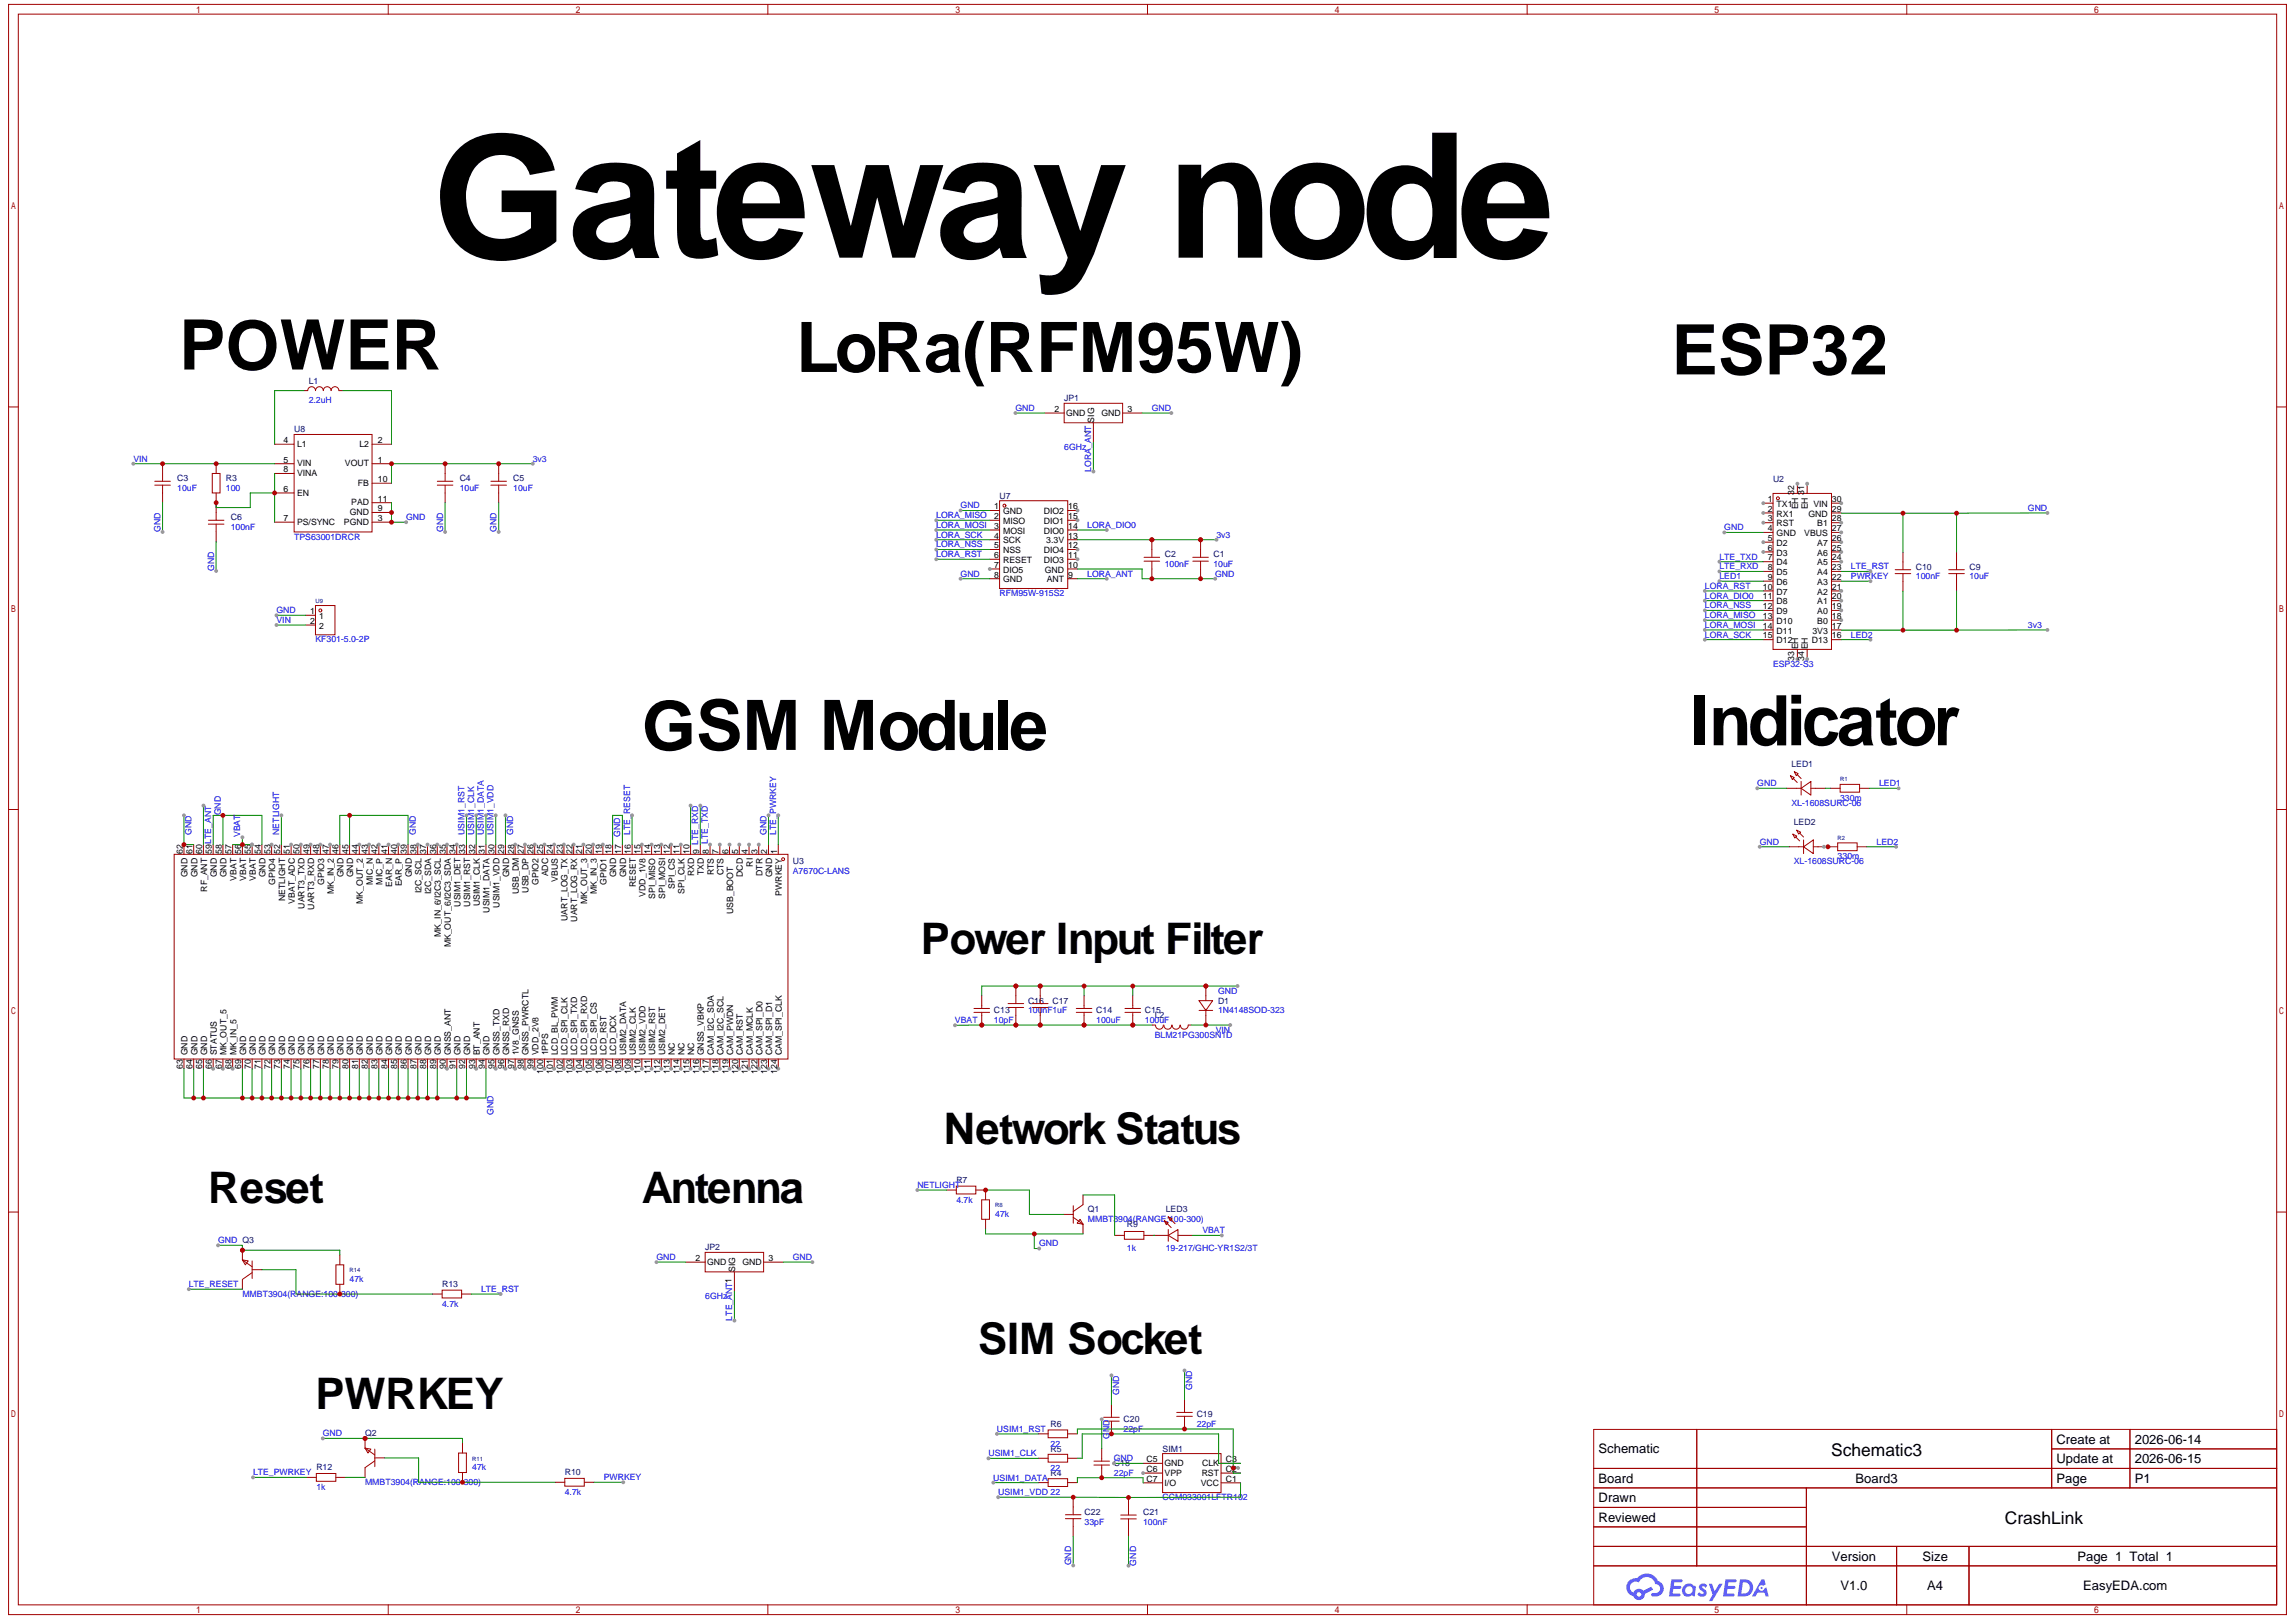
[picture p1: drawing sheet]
<svg xmlns="http://www.w3.org/2000/svg" width="297mm" height="210mm" viewBox="0 0 297 210" stroke-linecap="round" stroke-linejoin="round" font-family="sans-serif">
<defs><g id="words">
<text font-size="22.5" x="56" y="33.4">Gateway node</text>
<g font-size="9">
<text x="23.2" y="47.8">POWER</text>
<text x="103.1" y="48.1">LoRa(RFM95W)</text>
<text x="216.4" y="48.5">ESP32</text>
<text x="83.1" y="97.1">GSM Module</text>
<text x="218.8" y="96.5">Indicator</text>
</g>
<g font-size="5.6">
<text x="119.2" y="123.5">Power Input Filter</text>
<text x="122.2" y="148.1">Network Status</text>
<text x="27" y="155.7">Reset</text>
<text x="83.1" y="155.7">Antenna</text>
<text x="126.7" y="175.2">SIM Socket</text>
<text x="40.9" y="182.4">PWRKEY</text>
</g>
<g font-size="2.3">
<text x="237.1" y="188.4">Schematic3</text>
<text x="259.6" y="197.2">CrashLink</text>
</g>
<g font-size="1.7">
<text x="207" y="188.1">Schematic</text>
<text x="207" y="191.9">Board</text>
<text x="240.3" y="191.9">Board3</text>
<text x="266.3" y="186.8">Create at</text>
<text x="266.3" y="189.4">Update at</text>
<text x="266.3" y="191.9">Page</text>
<text x="276.4" y="186.8">2026-06-14</text>
<text x="276.4" y="189.4">2026-06-15</text>
<text x="276.4" y="191.9">P1</text>
<text x="207" y="194.4">Drawn</text>
<text x="207" y="196.9">Reviewed</text>
<text x="237.2" y="202">Version</text>
<text x="249" y="202">Size</text>
<text x="269" y="202">Page 1 Total 1</text>
<text x="238.3" y="205.8">V1.0</text>
<text x="249.6" y="205.8">A4</text>
<text x="269.8" y="205.8">EasyEDA.com</text>
</g>
<g font-size="1.1" fill="#000080">
<text x="40" y="49.7">L1</text>
<text x="137.8" y="51.9">JP1</text>
<text x="38.1" y="56">U8</text>
<text x="22.9" y="62.3">C3</text>
<text x="29.3" y="62.3">R3</text>
<text x="59.5" y="62.3">C4</text>
<text x="66.5" y="62.3">C5</text>
<text x="129.4" y="64.5">U7</text>
<text x="229.6" y="62.3">U2</text>
<text x="29.9" y="67.3">C6</text>
<text x="150.8" y="72.1">C2</text>
<text x="157.1" y="72.1">C1</text>
<text x="248.1" y="73.7">C10</text>
<text x="255" y="73.7">C9</text>
<text x="232" y="99.2">LED1</text>
<text x="232.3" y="106.8">LED2</text>
<text x="102.7" y="111.8">U3</text>
<text x="128.7" y="131.2">C13</text>
<text x="133.1" y="129.9">C16</text>
<text x="136.3" y="129.9">C17</text>
<text x="142" y="131.2">C14</text>
<text x="148.3" y="131.2">C15</text>
<text x="149.5" y="131.8">L2</text>
<text x="157.7" y="129.9">D1</text>
<text x="123.8" y="153.1">R7</text>
<text x="91.3" y="161.8">JP2</text>
<text x="140.9" y="156.9">Q1</text>
<text x="145.9" y="158.8">R9</text>
<text x="151" y="156.9">LED3</text>
<text x="57.3" y="166.6">R13</text>
<text x="47.3" y="185.9">Q2</text>
<text x="136" y="184.7">R6</text>
<text x="145.5" y="184.1">C20</text>
<text x="155" y="183.5">C19</text>
<text x="41" y="190.3">R12</text>
<text x="73.1" y="191">R10</text>
<text x="136" y="191">R4</text>
<text x="136" y="187.9">R5</text>
<text x="144.2" y="189.8">C18</text>
<text x="150.5" y="187.9">SIM1</text>
<text x="140.5" y="196.1">C22</text>
<text x="148" y="196.1">C21</text>
</g>
<g font-size="1.1" fill="#00f">
<text x="40" y="52.2">2.2uH</text>
<text x="131.5" y="53.2">GND</text>
<text x="149.2" y="53.2">GND</text>
<text x="17.3" y="59.8">VIN</text>
<text x="69" y="59.8">3v3</text>
<text x="137.8" y="58.2">6GHz</text>
<text x="22.9" y="63.5">10uF</text>
<text x="29.3" y="63.5">100</text>
<text x="59.5" y="63.5">10uF</text>
<text x="66.5" y="63.5">10uF</text>
<text x="124.4" y="65.8">GND</text>
<text x="141.3" y="61" transform="rotate(-90 141.3 61)">LORA_ANT</text>
<text x="20.8" y="68.9" transform="rotate(-90 20.8 68.9)">GND</text>
<text x="29.9" y="68.6">100nF</text>
<text x="38.1" y="69.8">TPS63001DRCR</text>
<text x="52.6" y="67.3">GND</text>
<text x="57.4" y="68.9" transform="rotate(-90 57.4 68.9)">GND</text>
<text x="64.3" y="68.9" transform="rotate(-90 64.3 68.9)">GND</text>
<text x="121.2" y="67.1">LORA_MISO</text>
<text x="121.2" y="68.3">LORA_MOSI</text>
<text x="121.2" y="69.6">LORA_SCK</text>
<text x="121.2" y="70.9">LORA_NSS</text>
<text x="140.8" y="68.3">LORA_DIO0</text>
<text x="157.5" y="69.6">3v3</text>
<text x="223.3" y="68.6">GND</text>
<text x="262.6" y="66.1">GND</text>
<text x="27.7" y="73.9" transform="rotate(-90 27.7 73.9)">GND</text>
<text x="121.2" y="72.1">LORA_RST</text>
<text x="124.4" y="74.6">GND</text>
<text x="129.4" y="77.2">RFM95W-915S2</text>
<text x="140.8" y="74.6">LORA_ANT</text>
<text x="150.8" y="73.4">100nF</text>
<text x="157.1" y="73.4">10uF</text>
<text x="157.4" y="74.6">GND</text>
<text x="220.8" y="76.2">LORA_RST</text>
<text x="220.8" y="77.5">LORA_DIO0</text>
<text x="222.7" y="72.4">LTE_TXD</text>
<text x="222.7" y="73.7">LTE_RXD</text>
<text x="222.7" y="75">LED1</text>
<text x="239.7" y="75">PWRKEY</text>
<text x="239.7" y="73.7">LTE_RST</text>
<text x="248.1" y="75">100nF</text>
<text x="255" y="75">10uF</text>
<text x="35.8" y="79.4">GND</text>
<text x="35.8" y="80.6">VIN</text>
<text x="40.9" y="83.2">KF301-5.0-2P</text>
<text x="220.8" y="78.7">LORA_NSS</text>
<text x="220.8" y="80">LORA_MISO</text>
<text x="220.8" y="81.3">LORA_MOSI</text>
<text x="220.8" y="82.5">LORA_SCK</text>
<text x="239.7" y="82.5">LED2</text>
<text x="262.6" y="81.3">3v3</text>
<text x="229.6" y="86.3">ESP32-S3</text>
<text x="227.6" y="101.8">GND</text>
<text x="243.3" y="101.8">LED1</text>
<text x="28.6" y="105.5" transform="rotate(-90 28.6 105.5)">GND</text>
<text x="232" y="104.3">XL-1608SURC-06</text>
<text x="238.3" y="103.7">330m</text>
<text x="24.8" y="108" transform="rotate(-90 24.8 108)">GND</text>
<text x="31.1" y="108.4" transform="rotate(-90 31.1 108.4)">VBAT</text>
<text x="36.2" y="108.1" transform="rotate(-90 36.2 108.1)">NETLIGHT</text>
<text x="53.8" y="108" transform="rotate(-90 53.8 108)">GND</text>
<text x="60.1" y="108.1" transform="rotate(-90 60.1 108.1)">USIM1_RST</text>
<text x="61.4" y="108.1" transform="rotate(-90 61.4 108.1)">USIM1_CLK</text>
<text x="62.7" y="108.1" transform="rotate(-90 62.7 108.1)">USIM1_DATA</text>
<text x="63.9" y="108.1" transform="rotate(-90 63.9 108.1)">USIM1_VDD</text>
<text x="66.4" y="108" transform="rotate(-90 66.4 108)">GND</text>
<text x="80.3" y="108.3" transform="rotate(-90 80.3 108.3)">GND</text>
<text x="81.6" y="108.1" transform="rotate(-90 81.6 108.1)">LTE_RESET</text>
<text x="99.2" y="108.1" transform="rotate(-90 99.2 108.1)">GND</text>
<text x="100.5" y="108.1" transform="rotate(-90 100.5 108.1)">LTE_PWRKEY</text>
<text x="102.7" y="113.1">A7670C-LANS</text>
<text x="227.9" y="109.3">GND</text>
<text x="232.3" y="111.9">XL-1608SURC-06</text>
<text x="238" y="111.2">330m</text>
<text x="243" y="109.3">LED2</text>
<text x="133.1" y="131.2">100nF1uF</text>
<text x="157.7" y="131.2">1N4148SOD-323</text>
<text x="157.7" y="128.6">GND</text>
<text x="123.7" y="132.4">VBAT</text>
<text x="128.7" y="132.4">10pF</text>
<text x="142" y="132.4">100uF</text>
<text x="148.3" y="132.4">100uF</text>
<text x="149.5" y="134.3">BLM21PG300SN1D</text>
<text x="157.4" y="133.7">VIN</text>
<text x="63.9" y="144.3" transform="rotate(-90 63.9 144.3)">GND</text>
<text x="118.8" y="153.8">NETLIGHT</text>
<text x="123.8" y="155.7">4.7k</text>
<text x="28.2" y="160.9">GND Q3</text>
<text x="128.9" y="157.5">47k</text>
<text x="134.6" y="161.3">GND</text>
<text x="140.9" y="158.2">MMBT3904(RANGE:100-300)</text>
<text x="145.9" y="162">1k</text>
<text x="151" y="162">19-217/GHC-YR1S2/3T</text>
<text x="155.7" y="159.6">VBAT</text>
<text x="24.4" y="166.6">LTE_RESET</text>
<text x="31.4" y="167.9">MMBT3904(RANGE:100-300)</text>
<text x="45.3" y="166">47k</text>
<text x="62.3" y="167.2">LTE_RST</text>
<text x="85" y="163.1">GND</text>
<text x="102.7" y="163.1">GND</text>
<text x="57.3" y="169.1">4.7k</text>
<text x="91.3" y="168.1">6GHz</text>
<text x="94.8" y="170.9" transform="rotate(-90 94.8 170.9)">LTE_ANT1</text>
<text x="154.4" y="179.9" transform="rotate(-90 154.4 179.9)">GND</text>
<text x="41.8" y="185.9">GND</text>
<text x="129.1" y="185.3">USIM1_RST</text>
<text x="144.9" y="180.5" transform="rotate(-90 144.9 180.5)">GND</text>
<text x="145.5" y="185.3">22pF</text>
<text x="155" y="184.7">22pF</text>
<text x="32.8" y="191">LTE_PWRKEY</text>
<text x="61.1" y="190.3">47k</text>
<text x="78.2" y="191.6">PWRKEY</text>
<text x="128" y="188.5">USIM1_CLK</text>
<text x="128.6" y="191.6">USIM1_DATA</text>
<text x="136" y="190.4">22</text>
<text x="136" y="187.2">22</text>
<text x="143.7" y="186.2" transform="rotate(-90 143.7 186.2)">GND</text>
<text x="144.2" y="191">22pF</text>
<text x="144.2" y="189.1">GND</text>
<text x="41" y="192.8">1k</text>
<text x="47.3" y="192.2">MMBT3904(RANGE:100-300)</text>
<text x="73.1" y="193.5">4.7k</text>
<text x="129.3" y="193.5">USIM1_VDD 22</text>
<text x="140.5" y="197.3">33pF</text>
<text x="148" y="197.3">100nF</text>
<text x="150.5" y="194.2">CCM033001LFTR102</text>
<text x="138.7" y="202.6" transform="rotate(-90 138.7 202.6)">GND</text>
<text x="147.1" y="202.6" transform="rotate(-90 147.1 202.6)">GND</text>
</g>
<g font-size="1.1">
<text x="136.5" y="53.3">2</text>
<text x="138.1" y="53.8">GND</text>
<text x="142.6" y="53.8">GND</text>
<text x="146" y="53.3">3</text>
<text x="36.7" y="57.3">4</text>
<text x="36.7" y="59.9">5</text>
<text x="38.5" y="57.8">L1</text>
<text x="46.5" y="57.8">L2</text>
<text x="48.9" y="59.9">1</text>
<text x="48.9" y="57.3">2</text>
<text x="141.2" y="56.2" transform="rotate(-90 141.2 56.2)">1</text>
<text x="141.7" y="54.7" transform="rotate(-90 141.7 54.7)">SIG</text>
<text x="36.7" y="63.7">6</text>
<text x="36.7" y="61.1">8</text>
<text x="38.5" y="60.4">VIN</text>
<text x="38.5" y="64.2">EN</text>
<text x="38.5" y="61.6">VINA</text>
<text x="44.7" y="60.4">VOUT</text>
<text x="45.5" y="65.4">PAD</text>
<text x="46.4" y="62.9">FB</text>
<text x="48.9" y="62.4">10</text>
<text x="48.9" y="64.9">11</text>
<text x="128.7" y="65.9">1</text>
<text x="138.3" y="65.9">16</text>
<text x="228.9" y="65">1</text>
<text x="230.1" y="65.6">TX1</text>
<text x="232.3" y="64.1" transform="rotate(-90 232.3 64.1)">32</text>
<text x="232.9" y="65.9" transform="rotate(-90 232.9 65.9)">EH</text>
<text x="233.6" y="64.1" transform="rotate(-90 233.6 64.1)">31</text>
<text x="234.1" y="65.9" transform="rotate(-90 234.1 65.9)">EH</text>
<text x="234.8" y="65.6">VIN</text>
<text x="237.2" y="65">30</text>
<text x="36.7" y="67.4">7</text>
<text x="38.5" y="67.9">PS/SYNC</text>
<text x="44.5" y="67.9">PGND</text>
<text x="45.3" y="66.7">GND</text>
<text x="48.9" y="67.4">3</text>
<text x="48.9" y="66.2">9</text>
<text x="128.7" y="67.2">2</text>
<text x="128.7" y="68.4">3</text>
<text x="128.7" y="69.7">4</text>
<text x="128.7" y="71">5</text>
<text x="129.9" y="66.6">GND</text>
<text x="129.9" y="67.8">MISO</text>
<text x="129.9" y="69.1">MOSI</text>
<text x="129.9" y="70.3">SCK</text>
<text x="129.9" y="71.6">NSS</text>
<text x="135.2" y="71.6">DIO4</text>
<text x="135.2" y="69.1">DIO0</text>
<text x="135.2" y="67.8">DIO1</text>
<text x="135.2" y="66.6">DIO2</text>
<text x="135.5" y="70.3">3.3V</text>
<text x="138.3" y="71">12</text>
<text x="138.3" y="69.7">13</text>
<text x="138.3" y="68.4">14</text>
<text x="138.3" y="67.2">15</text>
<text x="228.9" y="66.2">2</text>
<text x="228.9" y="67.5">3</text>
<text x="228.9" y="68.8">4</text>
<text x="228.9" y="70">5</text>
<text x="228.9" y="71.3">6</text>
<text x="230.1" y="66.9">RX1</text>
<text x="230.1" y="68.1">RST</text>
<text x="230.1" y="69.4">GND</text>
<text x="230.1" y="70.7">D2</text>
<text x="230.1" y="71.9">D3</text>
<text x="233.6" y="69.4">VBUS</text>
<text x="234.2" y="66.9">GND</text>
<text x="235.3" y="71.9">A6</text>
<text x="235.3" y="70.7">A7</text>
<text x="235.3" y="68.1">B1</text>
<text x="237.2" y="71.3">25</text>
<text x="237.2" y="70">26</text>
<text x="237.2" y="68.8">27</text>
<text x="237.2" y="67.5">28</text>
<text x="237.2" y="66.2">29</text>
<text x="128.7" y="72.2">6</text>
<text x="128.7" y="73.5">7</text>
<text x="128.7" y="74.8">8</text>
<text x="129.9" y="72.9">RESET</text>
<text x="129.9" y="74.1">DIO5</text>
<text x="129.9" y="75.4">GND</text>
<text x="135.2" y="72.9">DIO3</text>
<text x="135.3" y="74.1">GND</text>
<text x="135.5" y="75.4">ANT</text>
<text x="138.3" y="74.8">9</text>
<text x="138.3" y="73.5">10</text>
<text x="138.3" y="72.2">11</text>
<text x="228.3" y="76.3">10</text>
<text x="228.3" y="77.6">11</text>
<text x="228.9" y="72.5">7</text>
<text x="228.9" y="73.8">8</text>
<text x="228.9" y="75.1">9</text>
<text x="230.1" y="73.2">D4</text>
<text x="230.1" y="74.4">D5</text>
<text x="230.1" y="75.7">D6</text>
<text x="230.1" y="77">D7</text>
<text x="235.3" y="77">A2</text>
<text x="235.3" y="75.7">A3</text>
<text x="235.3" y="74.4">A4</text>
<text x="235.3" y="73.2">A5</text>
<text x="237.2" y="77.6">20</text>
<text x="237.2" y="76.3">21</text>
<text x="237.2" y="75.1">22</text>
<text x="237.2" y="73.8">23</text>
<text x="237.2" y="72.5">24</text>
<text x="40.2" y="79.5">1</text>
<text x="40.2" y="80.7">2</text>
<text x="41.3" y="80.1">1</text>
<text x="41.3" y="81.4">2</text>
<text x="228.3" y="78.9">12</text>
<text x="228.3" y="80.1">13</text>
<text x="228.3" y="81.4">14</text>
<text x="228.3" y="82.6">15</text>
<text x="230.1" y="78.2">D8</text>
<text x="230.1" y="79.5">D9</text>
<text x="230.1" y="80.7">D10</text>
<text x="230.1" y="82">D11</text>
<text x="230.1" y="83.3">D12</text>
<text x="234.6" y="83.3">D13</text>
<text x="234.7" y="82">3V3</text>
<text x="235.3" y="80.7">B0</text>
<text x="235.3" y="79.5">A0</text>
<text x="235.3" y="78.2">A1</text>
<text x="237.2" y="82.6">16</text>
<text x="237.2" y="81.4">17</text>
<text x="237.2" y="80.1">18</text>
<text x="237.2" y="78.9">19</text>
<text x="232.3" y="85.5" transform="rotate(-90 232.3 85.5)">33</text>
<text x="232.9" y="84" transform="rotate(-90 232.9 84)">EH</text>
<text x="233.6" y="85.5" transform="rotate(-90 233.6 85.5)">34</text>
<text x="234.1" y="84" transform="rotate(-90 234.1 84)">EH</text>
<text x="23.7" y="110.5" transform="rotate(-90 23.7 110.5)">62</text>
<text x="24.3" y="113.5" transform="rotate(-90 24.3 113.5)">GND</text>
<text x="24.9" y="110.5" transform="rotate(-90 24.9 110.5)">61</text>
<text x="25.6" y="113.5" transform="rotate(-90 25.6 113.5)">GND</text>
<text x="26.2" y="110.5" transform="rotate(-90 26.2 110.5)">60</text>
<text x="27.4" y="110.5" transform="rotate(-90 27.4 110.5)">59LTE_ANT</text>
<text x="28.1" y="113.5" transform="rotate(-90 28.1 113.5)">GND</text>
<text x="28.7" y="110.5" transform="rotate(-90 28.7 110.5)">58</text>
<text x="29.3" y="113.5" transform="rotate(-90 29.3 113.5)">GND</text>
<text x="30" y="110.5" transform="rotate(-90 30 110.5)">57</text>
<text x="30.6" y="114" transform="rotate(-90 30.6 114)">VBAT</text>
<text x="31.2" y="110.5" transform="rotate(-90 31.2 110.5)">56</text>
<text x="31.9" y="114" transform="rotate(-90 31.9 114)">VBAT</text>
<text x="32.5" y="110.5" transform="rotate(-90 32.5 110.5)">55</text>
<text x="33.1" y="114" transform="rotate(-90 33.1 114)">VBAT</text>
<text x="33.8" y="110.5" transform="rotate(-90 33.8 110.5)">54</text>
<text x="34.4" y="113.5" transform="rotate(-90 34.4 113.5)">GND</text>
<text x="35" y="110.5" transform="rotate(-90 35 110.5)">53</text>
<text x="36.3" y="110.5" transform="rotate(-90 36.3 110.5)">52</text>
<text x="37.5" y="110.5" transform="rotate(-90 37.5 110.5)">51</text>
<text x="38.8" y="110.5" transform="rotate(-90 38.8 110.5)">50</text>
<text x="40.1" y="110.5" transform="rotate(-90 40.1 110.5)">49</text>
<text x="41.3" y="110.5" transform="rotate(-90 41.3 110.5)">48</text>
<text x="42.6" y="110.5" transform="rotate(-90 42.6 110.5)">47</text>
<text x="43.9" y="110.5" transform="rotate(-90 43.9 110.5)">46</text>
<text x="44.5" y="113.5" transform="rotate(-90 44.5 113.5)">GND</text>
<text x="45.1" y="110.5" transform="rotate(-90 45.1 110.5)">45</text>
<text x="45.7" y="113.5" transform="rotate(-90 45.7 113.5)">GND</text>
<text x="46.4" y="110.5" transform="rotate(-90 46.4 110.5)">44</text>
<text x="47.6" y="110.5" transform="rotate(-90 47.6 110.5)">43</text>
<text x="48.9" y="110.5" transform="rotate(-90 48.9 110.5)">42</text>
<text x="50.2" y="110.5" transform="rotate(-90 50.2 110.5)">41</text>
<text x="51.4" y="110.5" transform="rotate(-90 51.4 110.5)">40</text>
<text x="52.7" y="110.5" transform="rotate(-90 52.7 110.5)">39</text>
<text x="53.3" y="113.5" transform="rotate(-90 53.3 113.5)">GND</text>
<text x="53.9" y="110.5" transform="rotate(-90 53.9 110.5)">38</text>
<text x="55.2" y="110.5" transform="rotate(-90 55.2 110.5)">37</text>
<text x="56.5" y="110.5" transform="rotate(-90 56.5 110.5)">36</text>
<text x="57.7" y="110.5" transform="rotate(-90 57.7 110.5)">35</text>
<text x="59" y="110.5" transform="rotate(-90 59 110.5)">34</text>
<text x="60.3" y="110.5" transform="rotate(-90 60.3 110.5)">33</text>
<text x="61.5" y="110.5" transform="rotate(-90 61.5 110.5)">32</text>
<text x="62.8" y="110.5" transform="rotate(-90 62.8 110.5)">31</text>
<text x="64" y="110.5" transform="rotate(-90 64 110.5)">30</text>
<text x="65.3" y="110.5" transform="rotate(-90 65.3 110.5)">29</text>
<text x="65.9" y="113.5" transform="rotate(-90 65.9 113.5)">GND</text>
<text x="66.6" y="110.5" transform="rotate(-90 66.6 110.5)">28</text>
<text x="67.8" y="110.5" transform="rotate(-90 67.8 110.5)">27</text>
<text x="69.1" y="110.5" transform="rotate(-90 69.1 110.5)">26</text>
<text x="70.3" y="110.5" transform="rotate(-90 70.3 110.5)">25</text>
<text x="71" y="113.4" transform="rotate(-90 71 113.4)">ADC</text>
<text x="71.6" y="110.5" transform="rotate(-90 71.6 110.5)">24</text>
<text x="72.9" y="110.5" transform="rotate(-90 72.9 110.5)">23</text>
<text x="74.1" y="110.5" transform="rotate(-90 74.1 110.5)">22</text>
<text x="75.4" y="110.5" transform="rotate(-90 75.4 110.5)">21</text>
<text x="76.7" y="110.5" transform="rotate(-90 76.7 110.5)">20</text>
<text x="77.9" y="110.5" transform="rotate(-90 77.9 110.5)">19</text>
<text x="79.2" y="110.5" transform="rotate(-90 79.2 110.5)">18</text>
<text x="79.8" y="113.5" transform="rotate(-90 79.8 113.5)">GND</text>
<text x="80.4" y="110.5" transform="rotate(-90 80.4 110.5)">17</text>
<text x="81.1" y="113.5" transform="rotate(-90 81.1 113.5)">GND</text>
<text x="81.7" y="110.5" transform="rotate(-90 81.7 110.5)">16</text>
<text x="83" y="110.5" transform="rotate(-90 83 110.5)">15</text>
<text x="84.2" y="110.5" transform="rotate(-90 84.2 110.5)">14</text>
<text x="85.5" y="110.5" transform="rotate(-90 85.5 110.5)">13</text>
<text x="86.7" y="110.5" transform="rotate(-90 86.7 110.5)">12</text>
<text x="88" y="110.5" transform="rotate(-90 88 110.5)">11</text>
<text x="89.3" y="110.5" transform="rotate(-90 89.3 110.5)">10</text>
<text x="89.9" y="113.4" transform="rotate(-90 89.9 113.4)">RXD</text>
<text x="90.5" y="110.5" transform="rotate(-90 90.5 110.5)">9 LTE_RXD</text>
<text x="91.2" y="113.3" transform="rotate(-90 91.2 113.3)">TXD</text>
<text x="91.8" y="110.5" transform="rotate(-90 91.8 110.5)">8 LTE_TXD</text>
<text x="92.4" y="113.3" transform="rotate(-90 92.4 113.3)">RTS</text>
<text x="93.1" y="110.5" transform="rotate(-90 93.1 110.5)">7</text>
<text x="93.7" y="113.3" transform="rotate(-90 93.7 113.3)">CTS</text>
<text x="94.3" y="110.5" transform="rotate(-90 94.3 110.5)">6</text>
<text x="95.6" y="110.5" transform="rotate(-90 95.6 110.5)">5</text>
<text x="96.2" y="113.5" transform="rotate(-90 96.2 113.5)">DCD</text>
<text x="96.8" y="110.5" transform="rotate(-90 96.8 110.5)">4</text>
<text x="97.5" y="112.2" transform="rotate(-90 97.5 112.2)">RI</text>
<text x="98.1" y="110.5" transform="rotate(-90 98.1 110.5)">3</text>
<text x="98.7" y="113.4" transform="rotate(-90 98.7 113.4)">DTR</text>
<text x="99.4" y="110.5" transform="rotate(-90 99.4 110.5)">2</text>
<text x="100" y="113.5" transform="rotate(-90 100 113.5)">GND</text>
<text x="100.6" y="110.5" transform="rotate(-90 100.6 110.5)">1</text>
<text x="26.8" y="115.4" transform="rotate(-90 26.8 115.4)">RF_ANT</text>
<text x="35.6" y="114.5" transform="rotate(-90 35.6 114.5)">GPIO4</text>
<text x="36.9" y="116.6" transform="rotate(-90 36.9 116.6)">NETLIGHT</text>
<text x="38.2" y="117" transform="rotate(-90 38.2 117)">VBAT_ADC</text>
<text x="39.4" y="117.6" transform="rotate(-90 39.4 117.6)">UART3_TXD</text>
<text x="40.7" y="117.7" transform="rotate(-90 40.7 117.7)">UART3_RXD</text>
<text x="42" y="114.5" transform="rotate(-90 42 114.5)">GPIO3</text>
<text x="43.2" y="115.7" transform="rotate(-90 43.2 115.7)">MK_IN_2</text>
<text x="47" y="117" transform="rotate(-90 47 117)">MK_OUT_2</text>
<text x="48.3" y="114.5" transform="rotate(-90 48.3 114.5)">MIC_N</text>
<text x="49.5" y="114.5" transform="rotate(-90 49.5 114.5)">MIC_P</text>
<text x="50.8" y="114.8" transform="rotate(-90 50.8 114.8)">EAR_N</text>
<text x="52.1" y="114.7" transform="rotate(-90 52.1 114.7)">EAR_P</text>
<text x="54.6" y="115.6" transform="rotate(-90 54.6 115.6)">I2C_SCL</text>
<text x="55.8" y="115.7" transform="rotate(-90 55.8 115.7)">I2C_SDA</text>
<text x="59.6" y="117.4" transform="rotate(-90 59.6 117.4)">USIM1_DET</text>
<text x="60.9" y="117.4" transform="rotate(-90 60.9 117.4)">USIM1_RST</text>
<text x="62.1" y="117.3" transform="rotate(-90 62.1 117.3)">USIM1_CLK</text>
<text x="63.4" y="118.1" transform="rotate(-90 63.4 118.1)">USIM1_DATA</text>
<text x="64.7" y="117.5" transform="rotate(-90 64.7 117.5)">USIM1_VDD</text>
<text x="67.2" y="115.7" transform="rotate(-90 67.2 115.7)">USB_DM</text>
<text x="68.5" y="115.6" transform="rotate(-90 68.5 115.6)">USB_DP</text>
<text x="69.7" y="114.5" transform="rotate(-90 69.7 114.5)">GPIO2</text>
<text x="72.2" y="114.1" transform="rotate(-90 72.2 114.1)">VBUS</text>
<text x="73.5" y="119.2" transform="rotate(-90 73.5 119.2)">UART_LOG_TX</text>
<text x="74.8" y="119.3" transform="rotate(-90 74.8 119.3)">UART_LOG_RX</text>
<text x="76" y="117" transform="rotate(-90 76 117)">MK_OUT_3</text>
<text x="77.3" y="115.7" transform="rotate(-90 77.3 115.7)">MK_IN_3</text>
<text x="78.5" y="114.5" transform="rotate(-90 78.5 114.5)">GPIO1</text>
<text x="82.3" y="114.8" transform="rotate(-90 82.3 114.8)">RESET</text>
<text x="83.6" y="116.1" transform="rotate(-90 83.6 116.1)">VDD_1V8</text>
<text x="84.9" y="116.4" transform="rotate(-90 84.9 116.4)">SPI_MISO</text>
<text x="86.1" y="116.4" transform="rotate(-90 86.1 116.4)">SPI_MOSI</text>
<text x="87.4" y="115.1" transform="rotate(-90 87.4 115.1)">SPI_CS</text>
<text x="88.6" y="115.7" transform="rotate(-90 88.6 115.7)">SPI_CLK</text>
<text x="94.9" y="118.3" transform="rotate(-90 94.9 118.3)">USB_BOOT</text>
<text x="101.3" y="115.9" transform="rotate(-90 101.3 115.9)">PWRKEY</text>
<text x="57.1" y="121.2" transform="rotate(-90 57.1 121.2)">MK_IN_6/I2C3_SCL</text>
<text x="58.4" y="122.6" transform="rotate(-90 58.4 122.6)">MK_OUT_6/I2C3_SDA</text>
<text x="24.3" y="136.6" transform="rotate(-90 24.3 136.6)">GND</text>
<text x="25.6" y="136.6" transform="rotate(-90 25.6 136.6)">GND</text>
<text x="26.8" y="136.6" transform="rotate(-90 26.8 136.6)">GND</text>
<text x="28.1" y="136.6" transform="rotate(-90 28.1 136.6)">STATUS</text>
<text x="29.3" y="136.6" transform="rotate(-90 29.3 136.6)">MK_OUT_5</text>
<text x="30.6" y="136.6" transform="rotate(-90 30.6 136.6)">MK_IN_5</text>
<text x="31.9" y="136.6" transform="rotate(-90 31.9 136.6)">GND</text>
<text x="33.1" y="136.6" transform="rotate(-90 33.1 136.6)">GND</text>
<text x="34.4" y="136.6" transform="rotate(-90 34.4 136.6)">GND</text>
<text x="35.6" y="136.6" transform="rotate(-90 35.6 136.6)">GND</text>
<text x="36.9" y="136.6" transform="rotate(-90 36.9 136.6)">GND</text>
<text x="38.2" y="136.6" transform="rotate(-90 38.2 136.6)">GND</text>
<text x="39.4" y="136.6" transform="rotate(-90 39.4 136.6)">GND</text>
<text x="40.7" y="136.6" transform="rotate(-90 40.7 136.6)">GND</text>
<text x="42" y="136.6" transform="rotate(-90 42 136.6)">GND</text>
<text x="43.2" y="136.6" transform="rotate(-90 43.2 136.6)">GND</text>
<text x="44.5" y="136.6" transform="rotate(-90 44.5 136.6)">GND</text>
<text x="45.7" y="136.6" transform="rotate(-90 45.7 136.6)">GND</text>
<text x="47" y="136.6" transform="rotate(-90 47 136.6)">GND</text>
<text x="48.3" y="136.6" transform="rotate(-90 48.3 136.6)">GND</text>
<text x="49.5" y="136.6" transform="rotate(-90 49.5 136.6)">GND</text>
<text x="50.8" y="136.6" transform="rotate(-90 50.8 136.6)">GND</text>
<text x="52.1" y="136.6" transform="rotate(-90 52.1 136.6)">GND</text>
<text x="53.3" y="136.6" transform="rotate(-90 53.3 136.6)">GND</text>
<text x="54.6" y="136.6" transform="rotate(-90 54.6 136.6)">GND</text>
<text x="55.8" y="136.6" transform="rotate(-90 55.8 136.6)">GND</text>
<text x="57.1" y="136.6" transform="rotate(-90 57.1 136.6)">GND</text>
<text x="58.4" y="136.6" transform="rotate(-90 58.4 136.6)">GNSS_ANT</text>
<text x="59.6" y="136.6" transform="rotate(-90 59.6 136.6)">GND</text>
<text x="60.9" y="136.6" transform="rotate(-90 60.9 136.6)">GND</text>
<text x="62.1" y="136.6" transform="rotate(-90 62.1 136.6)">BT_ANT</text>
<text x="63.4" y="136.6" transform="rotate(-90 63.4 136.6)">GND</text>
<text x="64.7" y="136.6" transform="rotate(-90 64.7 136.6)">GNSS_TXD</text>
<text x="65.9" y="136.6" transform="rotate(-90 65.9 136.6)">GNSS_RXD</text>
<text x="67.2" y="136.6" transform="rotate(-90 67.2 136.6)">1V8_GNSS</text>
<text x="68.5" y="136.6" transform="rotate(-90 68.5 136.6)">GNSS_PWRCTL</text>
<text x="69.7" y="136.6" transform="rotate(-90 69.7 136.6)">VDD_2V8</text>
<text x="71" y="136.6" transform="rotate(-90 71 136.6)">1PPS</text>
<text x="72.2" y="136.6" transform="rotate(-90 72.2 136.6)">LCD_BL_PWM</text>
<text x="73.5" y="136.6" transform="rotate(-90 73.5 136.6)">LCD_SPI_CLK</text>
<text x="74.8" y="136.6" transform="rotate(-90 74.8 136.6)">LCD_SPI_TXD</text>
<text x="76" y="136.6" transform="rotate(-90 76 136.6)">LCD_SPI_RXD</text>
<text x="77.3" y="136.6" transform="rotate(-90 77.3 136.6)">LCD_SPI_CS</text>
<text x="78.5" y="136.6" transform="rotate(-90 78.5 136.6)">LCD_RST</text>
<text x="79.8" y="136.6" transform="rotate(-90 79.8 136.6)">LCD_DCX</text>
<text x="81.1" y="136.6" transform="rotate(-90 81.1 136.6)">USIM2_DATA</text>
<text x="82.3" y="136.6" transform="rotate(-90 82.3 136.6)">USIM2_CLK</text>
<text x="83.6" y="136.6" transform="rotate(-90 83.6 136.6)">USIM2_VDD</text>
<text x="84.9" y="136.6" transform="rotate(-90 84.9 136.6)">USIM2_RST</text>
<text x="86.1" y="136.6" transform="rotate(-90 86.1 136.6)">USIM2_DET</text>
<text x="87.4" y="136.6" transform="rotate(-90 87.4 136.6)">NC</text>
<text x="88.6" y="136.6" transform="rotate(-90 88.6 136.6)">NC</text>
<text x="89.9" y="136.6" transform="rotate(-90 89.9 136.6)">NC</text>
<text x="91.2" y="136.6" transform="rotate(-90 91.2 136.6)">GNSS_VBKP</text>
<text x="92.4" y="136.6" transform="rotate(-90 92.4 136.6)">CAM_I2C_SDA</text>
<text x="93.7" y="136.6" transform="rotate(-90 93.7 136.6)">CAM_I2C_SCL</text>
<text x="94.9" y="136.6" transform="rotate(-90 94.9 136.6)">CAM_PWDN</text>
<text x="96.2" y="136.6" transform="rotate(-90 96.2 136.6)">CAM_RST</text>
<text x="97.5" y="136.6" transform="rotate(-90 97.5 136.6)">CAM_MCLK</text>
<text x="98.7" y="136.6" transform="rotate(-90 98.7 136.6)">CAM_SPI_D0</text>
<text x="100" y="136.6" transform="rotate(-90 100 136.6)">CAM_SPI_D1</text>
<text x="101.3" y="136.6" transform="rotate(-90 101.3 136.6)">CAM_SPI_CLK</text>
<text x="23.7" y="138.4" transform="rotate(-90 23.7 138.4)">63</text>
<text x="24.9" y="138.4" transform="rotate(-90 24.9 138.4)">64</text>
<text x="26.2" y="138.4" transform="rotate(-90 26.2 138.4)">65</text>
<text x="27.4" y="138.4" transform="rotate(-90 27.4 138.4)">66</text>
<text x="28.7" y="138.4" transform="rotate(-90 28.7 138.4)">67</text>
<text x="30" y="138.4" transform="rotate(-90 30 138.4)">68</text>
<text x="31.2" y="138.4" transform="rotate(-90 31.2 138.4)">69</text>
<text x="32.5" y="138.4" transform="rotate(-90 32.5 138.4)">70</text>
<text x="33.8" y="138.4" transform="rotate(-90 33.8 138.4)">71</text>
<text x="35" y="138.4" transform="rotate(-90 35 138.4)">72</text>
<text x="36.3" y="138.4" transform="rotate(-90 36.3 138.4)">73</text>
<text x="37.5" y="138.4" transform="rotate(-90 37.5 138.4)">74</text>
<text x="38.8" y="138.4" transform="rotate(-90 38.8 138.4)">75</text>
<text x="40.1" y="138.4" transform="rotate(-90 40.1 138.4)">76</text>
<text x="41.3" y="138.4" transform="rotate(-90 41.3 138.4)">77</text>
<text x="42.6" y="138.4" transform="rotate(-90 42.6 138.4)">78</text>
<text x="43.9" y="138.4" transform="rotate(-90 43.9 138.4)">79</text>
<text x="45.1" y="138.4" transform="rotate(-90 45.1 138.4)">80</text>
<text x="46.4" y="138.4" transform="rotate(-90 46.4 138.4)">81</text>
<text x="47.6" y="138.4" transform="rotate(-90 47.6 138.4)">82</text>
<text x="48.9" y="138.4" transform="rotate(-90 48.9 138.4)">83</text>
<text x="50.2" y="138.4" transform="rotate(-90 50.2 138.4)">84</text>
<text x="51.4" y="138.4" transform="rotate(-90 51.4 138.4)">85</text>
<text x="52.7" y="138.4" transform="rotate(-90 52.7 138.4)">86</text>
<text x="53.9" y="138.4" transform="rotate(-90 53.9 138.4)">87</text>
<text x="55.2" y="138.4" transform="rotate(-90 55.2 138.4)">88</text>
<text x="56.5" y="138.4" transform="rotate(-90 56.5 138.4)">89</text>
<text x="57.7" y="138.4" transform="rotate(-90 57.7 138.4)">90</text>
<text x="59" y="138.4" transform="rotate(-90 59 138.4)">91</text>
<text x="60.3" y="138.4" transform="rotate(-90 60.3 138.4)">92</text>
<text x="61.5" y="138.4" transform="rotate(-90 61.5 138.4)">93</text>
<text x="62.8" y="138.4" transform="rotate(-90 62.8 138.4)">94</text>
<text x="64" y="138.4" transform="rotate(-90 64 138.4)">95</text>
<text x="65.3" y="138.4" transform="rotate(-90 65.3 138.4)">96</text>
<text x="66.6" y="138.4" transform="rotate(-90 66.6 138.4)">97</text>
<text x="67.8" y="138.4" transform="rotate(-90 67.8 138.4)">98</text>
<text x="69.1" y="138.4" transform="rotate(-90 69.1 138.4)">99</text>
<text x="70.3" y="139" transform="rotate(-90 70.3 139)">100</text>
<text x="71.6" y="139" transform="rotate(-90 71.6 139)">101</text>
<text x="72.9" y="139" transform="rotate(-90 72.9 139)">102</text>
<text x="74.1" y="139" transform="rotate(-90 74.1 139)">103</text>
<text x="75.4" y="139" transform="rotate(-90 75.4 139)">104</text>
<text x="76.7" y="139" transform="rotate(-90 76.7 139)">105</text>
<text x="77.9" y="139" transform="rotate(-90 77.9 139)">106</text>
<text x="79.2" y="139" transform="rotate(-90 79.2 139)">107</text>
<text x="80.4" y="139" transform="rotate(-90 80.4 139)">108</text>
<text x="81.7" y="139" transform="rotate(-90 81.7 139)">109</text>
<text x="83" y="139" transform="rotate(-90 83 139)">110</text>
<text x="84.2" y="139" transform="rotate(-90 84.2 139)">111</text>
<text x="85.5" y="139" transform="rotate(-90 85.5 139)">112</text>
<text x="86.7" y="139" transform="rotate(-90 86.7 139)">113</text>
<text x="88" y="139" transform="rotate(-90 88 139)">114</text>
<text x="89.3" y="139" transform="rotate(-90 89.3 139)">115</text>
<text x="90.5" y="139" transform="rotate(-90 90.5 139)">116</text>
<text x="91.8" y="139" transform="rotate(-90 91.8 139)">117</text>
<text x="93.1" y="139" transform="rotate(-90 93.1 139)">118</text>
<text x="94.3" y="139" transform="rotate(-90 94.3 139)">119</text>
<text x="95.6" y="139" transform="rotate(-90 95.6 139)">120</text>
<text x="96.8" y="139" transform="rotate(-90 96.8 139)">121</text>
<text x="98.1" y="139" transform="rotate(-90 98.1 139)">122</text>
<text x="99.4" y="139" transform="rotate(-90 99.4 139)">123</text>
<text x="100.6" y="139" transform="rotate(-90 100.6 139)">124</text>
<text x="90.1" y="163.2">2</text>
<text x="91.6" y="163.7">GND</text>
<text x="95.2" y="164.6" transform="rotate(-90 95.2 164.6)">SIG</text>
<text x="96.1" y="163.7">GND</text>
<text x="99.5" y="163.2">3</text>
<text x="148.5" y="191.8">C7</text>
<text x="148.5" y="190.5">C6</text>
<text x="148.5" y="189.2">C5</text>
<text x="150.8" y="191">VPP</text>
<text x="150.8" y="189.8">GND</text>
<text x="155.6" y="191">RST</text>
<text x="155.7" y="189.8">CLK</text>
<text x="158.7" y="189.2">C3</text>
<text x="158.7" y="190.5">C2</text>
<text x="158.7" y="191.8">C1</text>
<text x="150.8" y="192.3">I/O</text>
<text x="155.5" y="192.3">VCC</text>
</g>
<g font-size=".8" fill="#000080">
<text x="40.9" y="78.1">U9</text>
<text x="238.3" y="101.1">R1</text>
<text x="238" y="108.7">R2</text>
<text x="128.9" y="156.3">R8</text>
<text x="45.3" y="164.7">R14</text>
<text x="61.1" y="189.1">R11</text>
</g>
</g></defs>
<g fill="none" stroke="#a10000" stroke-width=".13">
<path d="M1.1 .6h295v208.4h-295zM2.4 1.8h292.4v205.9h-292.4zM50.3 .6v1.2M99.4 .6v1.2M148.6 .6v1.2M197.7 .6v1.2M246.9 .6v1.2M1.1 52.7h1.3M294.8 52.7h1.3M1.1 104.8h1.3M294.8 104.8h1.3M1.1 156.9h1.3"/>
<path d="M294.8 156.9h1.3M206.4 185h88.4v22.7h-88.4zM206.4 190.1h88.4M206.4 192.6h88.4M206.4 195.1h27.5M206.4 197.6h27.5M219.7 185v17.7M233.9 192.6v15.1M265.7 185v7.6M265.7 187.5h29.1M275.8 185v7.6M50.3 207.7v1.3"/>
<path d="M99.4 207.7v1.3M148.6 207.7v1.3M197.7 207.7v1.3M206.4 200.2h88.4M206.4 202.7h88.4M245.6 200.2v7.5M246.9 207.7v1.3M255 200.2v7.5"/>
</g>
<g fill="#5487ff">
<path d="M220.1 205.1a.65 .65 0 0 1 1 .1l-.2 .3a.25 .25 0 0 0-.2-.2 .25 .25 0 0 0-.3 .1 .91 .91 0 0 1 .6 .9 .72 .72 0 0 1-1.2 .1l.2-.3 .4 .2h.2v-.2a.94 .94 0 0 1-.6-.9z"/>
<path d="M221.3 205h.4l.3 1 .6-1h.5l-1.4 2.2h-.4l.5-.8z"/>
<path d="M216.4 204.4l1.4 .1 .1 .1-.2 .2h-.9l-.1 .5h.9l.1 .2-.2 .2h-.8l-.1 .5h.8l.2 .1v.3h-1.5z"/>
<path d="M223.4 204.4l1.4 .1 .1 .1-.2 .2h-.9l-.1 .5h.9l.1 .2-.2 .2h-.8l-.1 .5h.8l.2 .1v.3h-1.5z"/>
<path d="M228.1 204.4h.4l.1 .7-.3 .1a.37 .37 0 0 0-.5 .2 .37 .37 0 0 0 .2 .5 .37 .37 0 0 0 .5-.3l.2-.2 .3 1.2h-.4l-.1-.4h-.9l-.3 .4h-.5z"/>
<path d="M225.3 204.4l-.3 2.2h.7a1.13 1.13 0 0 0 1.3-1.1 1.13 1.13 0 0 0-1.3-1.1zM225.7 204.8a.74 .74 0 0 1 .9 .8 .74 .74 0 0 1-1 .6h-.1z"/>
<path d="M218 205.3a.79 .79 0 0 0-.1 1.1 .79 .79 0 0 0 1.2 .1l.4 .1 .1-1.2v-.1l-.3-.1a.8 .8 0 0 0-1.3 .1zM218.4 205.5a.49 .49 0 0 1 .8 .3 .49 .49 0 0 1-.7 .5 .51 .51 0 0 1-.1-.8z"/>
<path d="M210.9 204.6a1.18 1.18 0 0 0 .6 2 .77 .77 0 0 0 .9 .5 .77 .77 0 0 0 .6-.8l1.1-.5-.3-.4-1 .5a.78 .78 0 0 0-1.3 .2 .74 .74 0 0 1-.3-1 .74 .74 0 0 1 1-.3 1.13 1.13 0 0 1 1.2-.7 1.13 1.13 0 0 1 1 .9 .58 .58 0 0 1 .6 .6 .58 .58 0 0 1-.6 .6h-.5l-.1 .2 .1 .2a1.06 1.06 0 0 0 1.4-.6 1.06 1.06 0 0 0-.6-1.4 1.58 1.58 0 0 0-2.7-.3h-.1a1.27 1.27 0 0 0-1 .3zM211.9 206.4a.3 .3 0 0 1 .6 0 .3 .3 0 0 1-.6 0z"/>
<circle cx="228.1" cy="205.5" r=".14"/>
</g>
<g fill="none" stroke="#a10000" stroke-width=".13">
<path d="M229.6 63.9h7.6v20.2h-7.6z"/>
<circle cx="230.2" cy="64.5" r=".19"/>
</g>
<path d="M228.3 65.1h1.3" fill="none" stroke="#870000" stroke-width=".13"/>
<circle cx="228.3" cy="65.1" r=".25" fill="#999"/>
<path d="M228.3 66.4h1.3" fill="none" stroke="#870000" stroke-width=".13"/>
<circle cx="228.3" cy="66.4" r=".25" fill="#999"/>
<path d="M228.3 67.7h1.3" fill="none" stroke="#870000" stroke-width=".13"/>
<circle cx="228.3" cy="67.7" r=".25" fill="#999"/>
<path d="M228.3 68.9h1.3M228.3 70.2h1.3" fill="none" stroke="#870000" stroke-width=".13"/>
<circle cx="228.3" cy="70.2" r=".25" fill="#999"/>
<path d="M228.3 71.4h1.3" fill="none" stroke="#870000" stroke-width=".13"/>
<circle cx="228.3" cy="71.4" r=".25" fill="#999"/>
<path d="M228.3 72.7h1.3M228.3 74h1.3M228.3 75.2h1.3M228.3 76.5h1.3M228.3 77.7h1.3M228.3 79h1.3M228.3 80.3h1.3M228.3 81.5h1.3M228.3 82.8h1.3M237.2 80.3h1.2M237.2 81.5h1.2M237.2 82.8h1.2" fill="none" stroke="#870000" stroke-width=".13"/>
<circle cx="238.4" cy="80.3" r=".25" fill="#999"/>
<path d="M237.2 79h1.2" fill="none" stroke="#870000" stroke-width=".13"/>
<circle cx="238.4" cy="79" r=".25" fill="#999"/>
<path d="M237.2 77.7h1.2" fill="none" stroke="#870000" stroke-width=".13"/>
<circle cx="238.4" cy="77.7" r=".25" fill="#999"/>
<path d="M237.2 76.5h1.2" fill="none" stroke="#870000" stroke-width=".13"/>
<circle cx="238.4" cy="76.5" r=".25" fill="#999"/>
<path d="M237.2 75.2h1.2M237.2 74h1.2M237.2 72.7h1.2" fill="none" stroke="#870000" stroke-width=".13"/>
<circle cx="238.4" cy="72.7" r=".25" fill="#999"/>
<path d="M237.2 71.4h1.2" fill="none" stroke="#870000" stroke-width=".13"/>
<circle cx="238.4" cy="71.4" r=".25" fill="#999"/>
<path d="M237.2 70.2h1.2" fill="none" stroke="#870000" stroke-width=".13"/>
<circle cx="238.4" cy="70.2" r=".25" fill="#999"/>
<path d="M237.2 68.9h1.2" fill="none" stroke="#870000" stroke-width=".13"/>
<circle cx="238.4" cy="68.9" r=".25" fill="#999"/>
<path d="M237.2 67.7h1.2" fill="none" stroke="#870000" stroke-width=".13"/>
<circle cx="238.4" cy="67.7" r=".25" fill="#999"/>
<path d="M237.2 66.4h1.2M237.2 65.1h1.2" fill="none" stroke="#870000" stroke-width=".13"/>
<circle cx="238.4" cy="65.1" r=".25" fill="#999"/>
<path d="M234 62.6v1.3" fill="none" stroke="#870000" stroke-width=".13"/>
<circle cx="234" cy="62.6" r=".25" fill="#999"/>
<path d="M232.7 62.6v1.3" fill="none" stroke="#870000" stroke-width=".13"/>
<circle cx="232.7" cy="62.6" r=".25" fill="#999"/>
<path d="M232.7 84.1v1.2" fill="none" stroke="#870000" stroke-width=".13"/>
<circle cx="232.7" cy="85.3" r=".25" fill="#999"/>
<path d="M234 84.1v1.2" fill="none" stroke="#870000" stroke-width=".13"/>
<circle cx="234" cy="85.3" r=".25" fill="#999"/>
<g fill="none" stroke="#a10000" stroke-width=".13">
<path d="M22.6 110.6h79.4v26.5h-79.4z"/>
<circle cx="101.4" cy="111.2" r=".19"/>
</g>
<path d="M98.3 109.3v1.3M99.5 109.3v1.3M100.8 109.3v1.3" fill="none" stroke="#870000" stroke-width=".13"/>
<circle cx="98.3" cy="109.3" r=".25" fill="#999"/>
<path d="M97 109.3v1.3" fill="none" stroke="#870000" stroke-width=".13"/>
<circle cx="97" cy="109.3" r=".25" fill="#999"/>
<path d="M95.7 109.3v1.3" fill="none" stroke="#870000" stroke-width=".13"/>
<circle cx="95.7" cy="109.3" r=".25" fill="#999"/>
<path d="M94.5 109.3v1.3" fill="none" stroke="#870000" stroke-width=".13"/>
<circle cx="94.5" cy="109.3" r=".25" fill="#999"/>
<path d="M93.2 109.3v1.3" fill="none" stroke="#870000" stroke-width=".13"/>
<circle cx="93.2" cy="109.3" r=".25" fill="#999"/>
<path d="M91.9 109.3v1.3" fill="none" stroke="#870000" stroke-width=".13"/>
<circle cx="91.9" cy="109.3" r=".25" fill="#999"/>
<path d="M88.2 109.3v1.3M89.4 109.3v1.3M90.7 109.3v1.3" fill="none" stroke="#870000" stroke-width=".13"/>
<circle cx="88.2" cy="109.3" r=".25" fill="#999"/>
<path d="M86.9 109.3v1.3" fill="none" stroke="#870000" stroke-width=".13"/>
<circle cx="86.9" cy="109.3" r=".25" fill="#999"/>
<path d="M85.6 109.3v1.3" fill="none" stroke="#870000" stroke-width=".13"/>
<circle cx="85.6" cy="109.3" r=".25" fill="#999"/>
<path d="M84.4 109.3v1.3" fill="none" stroke="#870000" stroke-width=".13"/>
<circle cx="84.4" cy="109.3" r=".25" fill="#999"/>
<path d="M83.1 109.3v1.3" fill="none" stroke="#870000" stroke-width=".13"/>
<circle cx="83.1" cy="109.3" r=".25" fill="#999"/>
<path d="M78.1 109.3v1.3M79.3 109.3v1.3M80.6 109.3v1.3M81.9 109.3v1.3" fill="none" stroke="#870000" stroke-width=".13"/>
<circle cx="78.1" cy="109.3" r=".25" fill="#999"/>
<path d="M76.8 109.3v1.3" fill="none" stroke="#870000" stroke-width=".13"/>
<circle cx="76.8" cy="109.3" r=".25" fill="#999"/>
<path d="M75.5 109.3v1.3" fill="none" stroke="#870000" stroke-width=".13"/>
<circle cx="75.5" cy="109.3" r=".25" fill="#999"/>
<path d="M74.3 109.3v1.3" fill="none" stroke="#870000" stroke-width=".13"/>
<circle cx="74.3" cy="109.3" r=".25" fill="#999"/>
<path d="M73 109.3v1.3" fill="none" stroke="#870000" stroke-width=".13"/>
<circle cx="73" cy="109.3" r=".25" fill="#999"/>
<path d="M71.8 109.3v1.3" fill="none" stroke="#870000" stroke-width=".13"/>
<circle cx="71.8" cy="109.3" r=".25" fill="#999"/>
<path d="M70.5 109.3v1.3" fill="none" stroke="#870000" stroke-width=".13"/>
<circle cx="70.5" cy="109.3" r=".25" fill="#999"/>
<path d="M69.2 109.3v1.3" fill="none" stroke="#870000" stroke-width=".13"/>
<circle cx="69.2" cy="109.3" r=".25" fill="#999"/>
<path d="M68 109.3v1.3" fill="none" stroke="#870000" stroke-width=".13"/>
<circle cx="68" cy="109.3" r=".25" fill="#999"/>
<path d="M66.7 109.3v1.3" fill="none" stroke="#870000" stroke-width=".13"/>
<circle cx="66.7" cy="109.3" r=".25" fill="#999"/>
<path d="M59.1 109.3v1.3M60.4 109.3v1.3M61.7 109.3v1.3M62.9 109.3v1.3M64.2 109.3v1.3M65.5 109.3v1.3" fill="none" stroke="#870000" stroke-width=".13"/>
<circle cx="59.1" cy="109.3" r=".25" fill="#999"/>
<path d="M57.9 109.3v1.3" fill="none" stroke="#870000" stroke-width=".13"/>
<circle cx="57.9" cy="109.3" r=".25" fill="#999"/>
<path d="M56.6 109.3v1.3" fill="none" stroke="#870000" stroke-width=".13"/>
<circle cx="56.6" cy="109.3" r=".25" fill="#999"/>
<path d="M55.4 109.3v1.3" fill="none" stroke="#870000" stroke-width=".13"/>
<circle cx="55.4" cy="109.3" r=".25" fill="#999"/>
<path d="M54.1 109.3v1.3" fill="none" stroke="#870000" stroke-width=".13"/>
<circle cx="54.1" cy="109.3" r=".25" fill="#999"/>
<path d="M51.6 109.3v1.3M52.8 109.3v1.3" fill="none" stroke="#870000" stroke-width=".13"/>
<circle cx="51.6" cy="109.3" r=".25" fill="#999"/>
<path d="M50.3 109.3v1.3" fill="none" stroke="#870000" stroke-width=".13"/>
<circle cx="50.3" cy="109.3" r=".25" fill="#999"/>
<path d="M49.1 109.3v1.3" fill="none" stroke="#870000" stroke-width=".13"/>
<circle cx="49.1" cy="109.3" r=".25" fill="#999"/>
<path d="M47.8 109.3v1.3" fill="none" stroke="#870000" stroke-width=".13"/>
<circle cx="47.8" cy="109.3" r=".25" fill="#999"/>
<path d="M46.5 109.3v1.3" fill="none" stroke="#870000" stroke-width=".13"/>
<circle cx="46.5" cy="109.3" r=".25" fill="#999"/>
<path d="M42.7 109.3v1.3M44 109.3v1.3M45.3 109.3v1.3" fill="none" stroke="#870000" stroke-width=".13"/>
<circle cx="42.7" cy="109.3" r=".25" fill="#999"/>
<path d="M41.5 109.3v1.3" fill="none" stroke="#870000" stroke-width=".13"/>
<circle cx="41.5" cy="109.3" r=".25" fill="#999"/>
<path d="M40.2 109.3v1.3" fill="none" stroke="#870000" stroke-width=".13"/>
<circle cx="40.2" cy="109.3" r=".25" fill="#999"/>
<path d="M39 109.3v1.3" fill="none" stroke="#870000" stroke-width=".13"/>
<circle cx="39" cy="109.3" r=".25" fill="#999"/>
<path d="M37.7 109.3v1.3" fill="none" stroke="#870000" stroke-width=".13"/>
<circle cx="37.7" cy="109.3" r=".25" fill="#999"/>
<path d="M35.2 109.3v1.3M36.4 109.3v1.3" fill="none" stroke="#870000" stroke-width=".13"/>
<circle cx="35.2" cy="109.3" r=".25" fill="#999"/>
<path d="M32.6 109.3v1.3M33.9 109.3v1.3" fill="none" stroke="#870000" stroke-width=".13"/>
<circle cx="32.6" cy="109.3" r=".25" fill="#999"/>
<path d="M23.8 109.3v1.3M25.1 109.3v1.3M26.3 109.3v1.3M27.6 109.3v1.3M28.9 109.3v1.3M30.1 109.3v1.3M31.4 109.3v1.3M23.8 137.1v1.2M25.1 137.1v1.2M26.3 137.1v1.2M27.6 137.1v1.2" fill="none" stroke="#870000" stroke-width=".13"/>
<circle cx="27.6" cy="138.3" r=".25" fill="#999"/>
<path d="M28.9 137.1v1.2" fill="none" stroke="#870000" stroke-width=".13"/>
<circle cx="28.9" cy="138.3" r=".25" fill="#999"/>
<path d="M30.1 137.1v1.2" fill="none" stroke="#870000" stroke-width=".13"/>
<circle cx="30.1" cy="138.3" r=".25" fill="#999"/>
<g fill="none" stroke="#870000" stroke-width=".13">
<path d="M31.4 137.1v1.2M32.6 137.1v1.2M33.9 137.1v1.2M35.2 137.1v1.2M36.4 137.1v1.2M37.7 137.1v1.2M39 137.1v1.2M40.2 137.1v1.2M41.5 137.1v1.2M42.7 137.1v1.2M44 137.1v1.2M45.3 137.1v1.2"/>
<path d="M46.5 137.1v1.2M47.8 137.1v1.2M49.1 137.1v1.2M50.3 137.1v1.2M51.6 137.1v1.2M52.8 137.1v1.2M54.1 137.1v1.2M55.4 137.1v1.2M56.6 137.1v1.2M57.9 137.1v1.2"/>
</g>
<circle cx="57.9" cy="138.3" r=".25" fill="#999"/>
<path d="M59.1 137.1v1.2M60.4 137.1v1.2M61.7 137.1v1.2" fill="none" stroke="#870000" stroke-width=".13"/>
<circle cx="61.7" cy="138.3" r=".25" fill="#999"/>
<path d="M62.9 137.1v1.2M64.2 137.1v1.2" fill="none" stroke="#870000" stroke-width=".13"/>
<circle cx="64.2" cy="138.3" r=".25" fill="#999"/>
<path d="M65.5 137.1v1.2" fill="none" stroke="#870000" stroke-width=".13"/>
<circle cx="65.5" cy="138.3" r=".25" fill="#999"/>
<path d="M66.7 137.1v1.2" fill="none" stroke="#870000" stroke-width=".13"/>
<circle cx="66.7" cy="138.3" r=".25" fill="#999"/>
<path d="M68 137.1v1.2" fill="none" stroke="#870000" stroke-width=".13"/>
<circle cx="68" cy="138.3" r=".25" fill="#999"/>
<path d="M69.2 137.1v1.2" fill="none" stroke="#870000" stroke-width=".13"/>
<circle cx="69.2" cy="138.3" r=".25" fill="#999"/>
<path d="M70.5 137.1v1.2" fill="none" stroke="#870000" stroke-width=".13"/>
<circle cx="70.5" cy="138.3" r=".25" fill="#999"/>
<path d="M71.8 137.1v1.2" fill="none" stroke="#870000" stroke-width=".13"/>
<circle cx="71.8" cy="138.3" r=".25" fill="#999"/>
<path d="M73 137.1v1.2" fill="none" stroke="#870000" stroke-width=".13"/>
<circle cx="73" cy="138.3" r=".25" fill="#999"/>
<path d="M74.3 137.1v1.2" fill="none" stroke="#870000" stroke-width=".13"/>
<circle cx="74.3" cy="138.3" r=".25" fill="#999"/>
<path d="M75.5 137.1v1.2" fill="none" stroke="#870000" stroke-width=".13"/>
<circle cx="75.5" cy="138.3" r=".25" fill="#999"/>
<path d="M76.8 137.1v1.2" fill="none" stroke="#870000" stroke-width=".13"/>
<circle cx="76.8" cy="138.3" r=".25" fill="#999"/>
<path d="M78.1 137.1v1.2" fill="none" stroke="#870000" stroke-width=".13"/>
<circle cx="78.1" cy="138.3" r=".25" fill="#999"/>
<path d="M79.3 137.1v1.2" fill="none" stroke="#870000" stroke-width=".13"/>
<circle cx="79.3" cy="138.3" r=".25" fill="#999"/>
<path d="M80.6 137.1v1.2" fill="none" stroke="#870000" stroke-width=".13"/>
<circle cx="80.6" cy="138.3" r=".25" fill="#999"/>
<path d="M81.9 137.1v1.2" fill="none" stroke="#870000" stroke-width=".13"/>
<circle cx="81.9" cy="138.3" r=".25" fill="#999"/>
<path d="M83.1 137.1v1.2" fill="none" stroke="#870000" stroke-width=".13"/>
<circle cx="83.1" cy="138.3" r=".25" fill="#999"/>
<path d="M84.4 137.1v1.2" fill="none" stroke="#870000" stroke-width=".13"/>
<circle cx="84.4" cy="138.3" r=".25" fill="#999"/>
<path d="M85.6 137.1v1.2" fill="none" stroke="#870000" stroke-width=".13"/>
<circle cx="85.6" cy="138.3" r=".25" fill="#999"/>
<path d="M86.9 137.1v1.2" fill="none" stroke="#870000" stroke-width=".13"/>
<circle cx="86.9" cy="138.3" r=".25" fill="#999"/>
<path d="M88.2 137.1v1.2" fill="none" stroke="#870000" stroke-width=".13"/>
<circle cx="88.2" cy="138.3" r=".25" fill="#999"/>
<path d="M89.4 137.1v1.2" fill="none" stroke="#870000" stroke-width=".13"/>
<circle cx="89.4" cy="138.3" r=".25" fill="#999"/>
<path d="M90.7 137.1v1.2" fill="none" stroke="#870000" stroke-width=".13"/>
<circle cx="90.7" cy="138.3" r=".25" fill="#999"/>
<path d="M91.9 137.1v1.2" fill="none" stroke="#870000" stroke-width=".13"/>
<circle cx="91.9" cy="138.3" r=".25" fill="#999"/>
<path d="M93.2 137.1v1.2" fill="none" stroke="#870000" stroke-width=".13"/>
<circle cx="93.2" cy="138.3" r=".25" fill="#999"/>
<path d="M94.5 137.1v1.2" fill="none" stroke="#870000" stroke-width=".13"/>
<circle cx="94.5" cy="138.3" r=".25" fill="#999"/>
<path d="M95.7 137.1v1.2" fill="none" stroke="#870000" stroke-width=".13"/>
<circle cx="95.7" cy="138.3" r=".25" fill="#999"/>
<path d="M97 137.1v1.2" fill="none" stroke="#870000" stroke-width=".13"/>
<circle cx="97" cy="138.3" r=".25" fill="#999"/>
<path d="M98.3 137.1v1.2" fill="none" stroke="#870000" stroke-width=".13"/>
<circle cx="98.3" cy="138.3" r=".25" fill="#999"/>
<path d="M99.5 137.1v1.2" fill="none" stroke="#870000" stroke-width=".13"/>
<circle cx="99.5" cy="138.3" r=".25" fill="#999"/>
<path d="M100.8 137.1v1.2" fill="none" stroke="#870000" stroke-width=".13"/>
<circle cx="100.8" cy="138.3" r=".25" fill="#999"/>
<g fill="none" stroke="#a10000" stroke-width=".13">
<path d="M232.3 99.9l.5 .2-.2 .3zM231.8 100.4l.5 .2-.2 .3zM232.2 108l.5 .2-.3 .3zM232.2 100.8l.5 .5M232.5 108.3l.5 .5M232.6 102h.6M232.7 107.5l.5 .2-.3 .3zM232.7 100.3l.5 .5M232.9 109.6h.6M233 107.8l.5 .5M233.2 102l1.3-.9v1.8zM233.2 101.1v1.8"/>
<path d="M233.5 109.6l1.3-.9v1.8zM233.5 108.7v1.8M234.5 102h.6M234.8 109.6h.6"/>
</g>
<path d="M231.3 102h1.3M231.7 109.6h1.2M235.1 102h1.3M235.4 109.6h1.3" fill="none" stroke="#870000" stroke-width=".13"/>
<path d="M222.7 72.7h5.6" fill="none" stroke="#008700" stroke-width=".13"/>
<circle cx="222.7" cy="72.7" r=".25" fill="#999"/>
<path d="M222.7 74h5.6" fill="none" stroke="#008700" stroke-width=".13"/>
<circle cx="222.7" cy="74" r=".25" fill="#999"/>
<path d="M222.7 75.2h5.6" fill="none" stroke="#008700" stroke-width=".13"/>
<circle cx="222.7" cy="75.2" r=".25" fill="#999"/>
<path d="M220.8 76.5h7.5" fill="none" stroke="#008700" stroke-width=".13"/>
<circle cx="220.8" cy="76.5" r=".25" fill="#999"/>
<path d="M220.8 77.7h7.5" fill="none" stroke="#008700" stroke-width=".13"/>
<circle cx="220.8" cy="77.7" r=".25" fill="#999"/>
<path d="M220.8 79h7.5" fill="none" stroke="#008700" stroke-width=".13"/>
<circle cx="220.8" cy="79" r=".25" fill="#999"/>
<path d="M140.4 127.6v1.3M146.7 127.6v1.3M160.2 127.6h-33.1v1.3" fill="none" stroke="#008700" stroke-width=".13"/>
<g fill="#c00">
<circle cx="156.1" cy="127.6" r=".32"/>
<circle cx="146.7" cy="127.6" r=".32"/>
<circle cx="140.4" cy="127.6" r=".32"/>
<circle cx="134.7" cy="127.6" r=".32"/>
<circle cx="131.5" cy="127.6" r=".32"/>
</g>
<circle cx="160.2" cy="127.6" r=".25" fill="#999"/>
<path d="M27.6 109.3v-3.8h6.3v3.8M28.9 105.5v3.8" fill="none" stroke="#008700" stroke-width=".13"/>
<circle cx="28.9" cy="105.5" r=".32" fill="#c00"/>
<path d="M23.8 105.5v3.8h1.3" fill="none" stroke="#008700" stroke-width=".13"/>
<circle cx="23.8" cy="109.3" r=".32" fill="#c00"/>
<circle cx="23.8" cy="105.5" r=".25" fill="#999"/>
<g fill="none" stroke="#008700" stroke-width=".13">
<path d="M23.8 138.3v3.8h39.1v-3.8M25.1 138.3v3.8M26.3 138.3v3.8M31.4 138.3v3.8M32.6 138.3v3.8M33.9 138.3v3.8M35.2 138.3v3.8M36.4 138.3v3.8M37.7 138.3v3.8M39 138.3v3.8M40.2 138.3v3.8M41.5 138.3v3.8"/>
<path d="M42.7 138.3v3.8M44 138.3v3.8M45.3 138.3v3.8M46.5 138.3v3.8M47.8 138.3v3.8M49.1 138.3v3.8M50.3 138.3v3.8M51.6 138.3v3.8M52.8 138.3v3.8M54.1 138.3v3.8M55.4 138.3v3.8M56.6 138.3v3.8"/>
<path d="M59.1 138.3v3.8M60.4 138.3v3.8"/>
</g>
<g fill="#c00">
<circle cx="60.4" cy="142.1" r=".32"/>
<circle cx="59.1" cy="142.1" r=".32"/>
<circle cx="56.6" cy="142.1" r=".32"/>
<circle cx="55.4" cy="142.1" r=".32"/>
<circle cx="54.1" cy="142.1" r=".32"/>
<circle cx="52.8" cy="142.1" r=".32"/>
<circle cx="51.6" cy="142.1" r=".32"/>
<circle cx="50.3" cy="142.1" r=".32"/>
<circle cx="49.1" cy="142.1" r=".32"/>
<circle cx="47.8" cy="142.1" r=".32"/>
<circle cx="46.5" cy="142.1" r=".32"/>
<circle cx="45.3" cy="142.1" r=".32"/>
<circle cx="44" cy="142.1" r=".32"/>
<circle cx="42.7" cy="142.1" r=".32"/>
<circle cx="41.5" cy="142.1" r=".32"/>
<circle cx="40.2" cy="142.1" r=".32"/>
<circle cx="39" cy="142.1" r=".32"/>
<circle cx="37.7" cy="142.1" r=".32"/>
<circle cx="36.4" cy="142.1" r=".32"/>
<circle cx="35.2" cy="142.1" r=".32"/>
<circle cx="33.9" cy="142.1" r=".32"/>
<circle cx="32.7" cy="142.1" r=".32"/>
<circle cx="25.1" cy="142.1" r=".32"/>
<circle cx="26.3" cy="142.1" r=".32"/>
<circle cx="31.4" cy="142.1" r=".32"/>
</g>
<path d="M41.8 186.2h18.1v.6" fill="none" stroke="#008700" stroke-width=".13"/>
<circle cx="47.3" cy="186.2" r=".32" fill="#c00"/>
<circle cx="41.8" cy="186.2" r=".25" fill="#999"/>
<path d="M79.3 109.3v-3.8h1.3v3.8M28.2 161.2h3.2v.6h12.6v.6" fill="none" stroke="#008700" stroke-width=".13"/>
<circle cx="31.4" cy="161.8" r=".32" fill="#c00"/>
<circle cx="28.2" cy="161.2" r=".25" fill="#999"/>
<path d="M65.5 105.5v3.8" fill="none" stroke="#008700" stroke-width=".13"/>
<circle cx="65.5" cy="105.5" r=".25" fill="#999"/>
<path d="M44 109.3v-3.8h8.8v3.8M45.3 105.5v3.8" fill="none" stroke="#008700" stroke-width=".13"/>
<circle cx="45.3" cy="105.5" r=".32" fill="#c00"/>
<path d="M90.7 104.3v5" fill="none" stroke="#008700" stroke-width=".13"/>
<circle cx="90.7" cy="104.3" r=".25" fill="#999"/>
<path d="M89.4 104.3v5" fill="none" stroke="#008700" stroke-width=".13"/>
<circle cx="89.4" cy="104.3" r=".25" fill="#999"/>
<path d="M227.9 109.6h3.8" fill="none" stroke="#008700" stroke-width=".13"/>
<circle cx="227.9" cy="109.6" r=".25" fill="#999"/>
<path d="M227.6 102h3.7" fill="none" stroke="#008700" stroke-width=".13"/>
<circle cx="227.6" cy="102" r=".25" fill="#999"/>
<path d="M223.3 68.9h5" fill="none" stroke="#008700" stroke-width=".13"/>
<circle cx="223.3" cy="68.9" r=".25" fill="#999"/>
<path d="M30.1 109.3h2.5M31.4 108.4v.9" fill="none" stroke="#008700" stroke-width=".13"/>
<circle cx="31.4" cy="109.3" r=".32" fill="#c00"/>
<g fill="#999">
<circle cx="31.4" cy="108.4" r=".25"/>
<circle cx="32.6" cy="109.3" r=".25"/>
</g>
<path d="M149.2 132.7h-25.5" fill="none" stroke="#008700" stroke-width=".13"/>
<g fill="#c00">
<circle cx="127.1" cy="132.7" r=".32"/>
<circle cx="131.5" cy="132.7" r=".32"/>
<circle cx="134.7" cy="132.7" r=".32"/>
<circle cx="140.4" cy="132.7" r=".32"/>
<circle cx="146.7" cy="132.7" r=".32"/>
</g>
<circle cx="123.7" cy="132.7" r=".25" fill="#999"/>
<path d="M26.3 104.3v5" fill="none" stroke="#008700" stroke-width=".13"/>
<circle cx="26.3" cy="104.3" r=".25" fill="#999"/>
<path d="M220.8 80.3h7.5" fill="none" stroke="#008700" stroke-width=".13"/>
<circle cx="220.8" cy="80.3" r=".25" fill="#999"/>
<path d="M220.8 81.5h7.5" fill="none" stroke="#008700" stroke-width=".13"/>
<circle cx="220.8" cy="81.5" r=".25" fill="#999"/>
<path d="M220.8 82.8h7.5" fill="none" stroke="#008700" stroke-width=".13"/>
<circle cx="220.8" cy="82.8" r=".25" fill="#999"/>
<path d="M238.4 82.8h3.8" fill="none" stroke="#008700" stroke-width=".13"/>
<circle cx="242.2" cy="82.8" r=".25" fill="#999"/>
<path d="M236.7 109.6h1.3M237 102h1.3M240.5 109.6h1.2M240.8 102h1.3" fill="none" stroke="#870000" stroke-width=".13"/>
<path d="M238 109.1h2.5v1h-2.5zM238.3 101.5h2.5v1h-2.5z" fill="none" stroke="#a10000" stroke-width=".13"/>
<path d="M236.2 109.6h.5M236.4 102h.6" fill="none" stroke="#008700" stroke-width=".13"/>
<circle cx="236.7" cy="109.6" r=".32" fill="#c00"/>
<circle cx="236.2" cy="109.6" r=".25" fill="#999"/>
<path d="M242.1 102h3.7" fill="none" stroke="#008700" stroke-width=".13"/>
<circle cx="245.8" cy="102" r=".25" fill="#999"/>
<path d="M241.7 109.6h3.8" fill="none" stroke="#008700" stroke-width=".13"/>
<circle cx="245.5" cy="109.6" r=".25" fill="#999"/>
<path d="M238.4 75.2h3.8" fill="none" stroke="#008700" stroke-width=".13"/>
<circle cx="242.2" cy="75.2" r=".25" fill="#999"/>
<g fill="none" stroke="#a10000" stroke-width=".13">
<path d="M40.9 78.4h2.5v3.8h-2.5z"/>
<circle cx="41.5" cy="79" r=".19"/>
</g>
<path d="M39.6 79.6h1.3M39.6 80.9h1.3" fill="none" stroke="#870000" stroke-width=".13"/>
<path d="M35.8 79.6h3.8" fill="none" stroke="#008700" stroke-width=".13"/>
<circle cx="35.8" cy="79.6" r=".25" fill="#999"/>
<path d="M35.8 80.9h3.8" fill="none" stroke="#008700" stroke-width=".13"/>
<circle cx="35.8" cy="80.9" r=".25" fill="#999"/>
<g fill="none" stroke="#a10000" stroke-width=".13">
<path d="M129.4 64.8h8.9v11.4h-8.9z"/>
<circle cx="130.1" cy="65.4" r=".19"/>
</g>
<path d="M128.2 66.1h1.2M128.2 67.3h1.2M128.2 68.6h1.2M128.2 69.9h1.2M128.2 71.1h1.2M128.2 72.4h1.2M128.2 73.6h1.2" fill="none" stroke="#870000" stroke-width=".13"/>
<circle cx="128.2" cy="73.6" r=".25" fill="#999"/>
<path d="M128.2 74.9h1.2M138.3 74.9h1.2M138.3 73.6h1.2M138.3 72.4h1.2" fill="none" stroke="#870000" stroke-width=".13"/>
<circle cx="139.5" cy="72.4" r=".25" fill="#999"/>
<path d="M138.3 71.1h1.2" fill="none" stroke="#870000" stroke-width=".13"/>
<circle cx="139.5" cy="71.1" r=".25" fill="#999"/>
<path d="M138.3 69.9h1.2M138.3 68.6h1.2M138.3 67.3h1.2" fill="none" stroke="#870000" stroke-width=".13"/>
<circle cx="139.5" cy="67.3" r=".25" fill="#999"/>
<path d="M138.3 66.1h1.2" fill="none" stroke="#870000" stroke-width=".13"/>
<circle cx="139.5" cy="66.1" r=".25" fill="#999"/>
<path d="M124.4 66.1h3.8" fill="none" stroke="#008700" stroke-width=".13"/>
<circle cx="124.4" cy="66.1" r=".25" fill="#999"/>
<path d="M121.2 67.3h7" fill="none" stroke="#008700" stroke-width=".13"/>
<circle cx="121.2" cy="67.3" r=".25" fill="#999"/>
<path d="M121.2 68.6h7" fill="none" stroke="#008700" stroke-width=".13"/>
<circle cx="121.2" cy="68.6" r=".25" fill="#999"/>
<path d="M121.2 69.9h7" fill="none" stroke="#008700" stroke-width=".13"/>
<circle cx="121.2" cy="69.9" r=".25" fill="#999"/>
<path d="M121.2 71.1h7" fill="none" stroke="#008700" stroke-width=".13"/>
<circle cx="121.2" cy="71.1" r=".25" fill="#999"/>
<path d="M121.2 72.4h7" fill="none" stroke="#008700" stroke-width=".13"/>
<circle cx="121.2" cy="72.4" r=".25" fill="#999"/>
<path d="M124.4 74.9h3.8" fill="none" stroke="#008700" stroke-width=".13"/>
<circle cx="124.4" cy="74.9" r=".25" fill="#999"/>
<path d="M139.5 69.9h18" fill="none" stroke="#008700" stroke-width=".13"/>
<g fill="#c00">
<circle cx="149.2" cy="69.9" r=".32"/>
<circle cx="155.5" cy="69.9" r=".32"/>
</g>
<circle cx="157.5" cy="69.9" r=".25" fill="#999"/>
<path d="M139.5 68.6h3.8" fill="none" stroke="#008700" stroke-width=".13"/>
<circle cx="143.3" cy="68.6" r=".25" fill="#999"/>
<path d="M139.5 74.9h3.8" fill="none" stroke="#008700" stroke-width=".13"/>
<circle cx="143.3" cy="74.9" r=".25" fill="#999"/>
<path d="M154.5 72.6h2M155.5 71.1v1M155.5 72.6v1M252.3 74.2h2.1M252.3 73.7h2.1M253.4 72.7v1M253.4 74.2v1.1" fill="none" stroke="#a10000" stroke-width=".13"/>
<path d="M155.5 69.9v1.2M155.5 73.6v1.3M253.4 71.5v1.2M253.4 75.3v1.2" fill="none" stroke="#870000" stroke-width=".13"/>
<circle cx="155.5" cy="69.9" r=".32" fill="#c00"/>
<path d="M148.1 72.1h2.1M154.5 72.1h2M245.4 73.7h2M245.4 74.2h2M246.4 72.7v1M246.4 74.2v1.1" fill="none" stroke="#a10000" stroke-width=".13"/>
<path d="M149.2 69.9v1.2M246.4 71.5v1.2M246.4 75.3v1.2" fill="none" stroke="#870000" stroke-width=".13"/>
<circle cx="149.2" cy="69.9" r=".32" fill="#c00"/>
<g fill="none" stroke="#a10000" stroke-width=".13">
<path d="M38.1 56.2h10.1v12.7h-10.1zM39.8 50.6a.5 .5 0 0 1 .6-.5 .5 .5 0 0 1 .5 .5 .5 .5 0 0 1 .5-.5 .5 .5 0 0 1 .5 .5 .5 .5 0 0 1 .5-.5 .5 .5 0 0 1 .5 .5 .5 .5 0 0 1 .5-.5 .5 .5 0 0 1 .5 .5M20 62.3h2.1M20 62.8h2.1M21 61.3v1M21 62.8v1M27 67.8h2M27 67.3h2M27.5 61.3h1v2.5h-1zM28 66.3v1M28 67.8v1.1M56.6 62.3h2"/>
<path d="M56.6 62.8h2M57.6 61.3v1M57.6 62.8v1M63.6 62.3h2M63.6 62.8h2M64.6 61.3v1M64.6 62.8v1M148.1 72.6h2.1M149.2 71.1v1M149.2 72.6v1"/>
</g>
<g fill="none" stroke="#870000" stroke-width=".13">
<path d="M35.6 57.5h2.5M39.3 50.6h.5M43.9 50.6h.5M48.2 57.5h2.5M21 60v1.3M21 63.8v1.3M28 60v1.3M28 63.8v2.5M28 68.9v1.2M35.6 60h2.5M35.6 67.6h2.5M35.6 63.8h2.5"/>
<path d="M35.6 61.3h2.5M48.2 60h2.5M48.2 67.6h2.5M48.2 66.3h2.5M48.2 62.5h2.5M48.2 65.1h2.5M57.6 60v1.3M57.6 63.8v1.3M64.6 60v1.3M64.6 63.8v1.3M149.2 73.6v1.3"/>
</g>
<path d="M39.3 50.6h-3.7v6.9M44.4 50.6h6.3v6.9M17.3 60h18.3" fill="none" stroke="#008700" stroke-width=".13"/>
<g fill="#c00">
<circle cx="28" cy="60" r=".32"/>
<circle cx="21.1" cy="60" r=".32"/>
</g>
<circle cx="17.3" cy="60" r=".25" fill="#999"/>
<path d="M35.6 61.3v6.3M35.6 63.8h-3.2v1.9h-4.4v-.6" fill="none" stroke="#008700" stroke-width=".13"/>
<g fill="#c00">
<circle cx="35.6" cy="63.8" r=".32"/>
<circle cx="28" cy="65.1" r=".32"/>
</g>
<path d="M50.7 65.1v2.5h1.9" fill="none" stroke="#008700" stroke-width=".13"/>
<g fill="#c00">
<circle cx="50.7" cy="66.3" r=".32"/>
<circle cx="50.7" cy="67.6" r=".32"/>
</g>
<circle cx="52.6" cy="67.6" r=".25" fill="#999"/>
<path d="M69 60h-18.3v2.5" fill="none" stroke="#008700" stroke-width=".13"/>
<g fill="#c00">
<circle cx="50.7" cy="60" r=".32"/>
<circle cx="64.6" cy="60" r=".32"/>
<circle cx="57.6" cy="60" r=".32"/>
</g>
<circle cx="69" cy="60" r=".25" fill="#999"/>
<path d="M21 65.1v3.8" fill="none" stroke="#008700" stroke-width=".13"/>
<circle cx="21.1" cy="68.9" r=".25" fill="#999"/>
<path d="M28 70.1v3.8" fill="none" stroke="#008700" stroke-width=".13"/>
<circle cx="28" cy="73.9" r=".25" fill="#999"/>
<path d="M57.6 65.1v3.8" fill="none" stroke="#008700" stroke-width=".13"/>
<circle cx="57.6" cy="68.9" r=".25" fill="#999"/>
<path d="M64.6 65.1v3.8" fill="none" stroke="#008700" stroke-width=".13"/>
<circle cx="64.6" cy="68.9" r=".25" fill="#999"/>
<path d="M126.1 130.5h2M126.1 131h2" fill="none" stroke="#a10000" stroke-width=".13"/>
<path d="M127.1 128.9v1.2M127.1 131.4v1.3" fill="none" stroke="#870000" stroke-width=".13"/>
<circle cx="127.1" cy="132.7" r=".32" fill="#c00"/>
<path d="M127.1 130.1v.4M127.1 131v.4M149.6 132.7a.5 .5 0 0 0 .5 .5 .5 .5 0 0 0 .5-.5M150.7 132.7a.5 .5 0 0 0 .5 .5 .5 .5 0 0 0 .5-.5M151.8 132.7a.5 .5 0 0 0 .5 .5 .5 .5 0 0 0 .5-.5M152.9 132.7a.5 .5 0 0 0 .5 .5 .5 .5 0 0 0 .5-.5" fill="none" stroke="#a10000" stroke-width=".13"/>
<path d="M149.2 132.7h.4M153.9 132.7h.4M156.1 127.6v1.3" fill="none" stroke="#870000" stroke-width=".13"/>
<circle cx="156.1" cy="127.6" r=".32" fill="#c00"/>
<path d="M140.4 128.9v1.2M140.4 131.4v1.3M156.1 131.4v1.3" fill="none" stroke="#870000" stroke-width=".13"/>
<path d="M139.4 130.5h2M139.4 131h2M155.3 129.5h1.7l-.9 1.3zM155.3 130.8h1.7M156.1 128.9v.6M156.1 130.8v.6" fill="none" stroke="#a10000" stroke-width=".13"/>
<circle cx="140.4" cy="132.7" r=".32" fill="#c00"/>
<path d="M140.4 130.1v.4M140.4 131v.4M145.7 130.5h2M145.7 131h2" fill="none" stroke="#a10000" stroke-width=".13"/>
<path d="M146.7 128.9v1.2M146.7 131.4v1.3" fill="none" stroke="#870000" stroke-width=".13"/>
<circle cx="146.7" cy="132.7" r=".32" fill="#c00"/>
<path d="M130.5 129.9h2.1M146.7 130.1v.4M146.7 131v.4" fill="none" stroke="#a10000" stroke-width=".13"/>
<path d="M131.5 127.6v1.3" fill="none" stroke="#870000" stroke-width=".13"/>
<circle cx="131.5" cy="127.6" r=".32" fill="#c00"/>
<path d="M130.5 130.4h2.1M131.5 130.4v1" fill="none" stroke="#a10000" stroke-width=".13"/>
<path d="M131.5 131.4v1.3" fill="none" stroke="#870000" stroke-width=".13"/>
<circle cx="131.5" cy="132.7" r=".32" fill="#c00"/>
<path d="M131.5 128.9v1M134.7 128.9v1" fill="none" stroke="#a10000" stroke-width=".13"/>
<path d="M134.7 131.4v1.3" fill="none" stroke="#870000" stroke-width=".13"/>
<circle cx="134.7" cy="132.7" r=".32" fill="#c00"/>
<path d="M133.7 130.4h2M134.7 130.4v1" fill="none" stroke="#a10000" stroke-width=".13"/>
<path d="M134.7 127.6v1.3" fill="none" stroke="#870000" stroke-width=".13"/>
<circle cx="134.7" cy="127.6" r=".32" fill="#c00"/>
<path d="M133.7 129.9h2" fill="none" stroke="#a10000" stroke-width=".13"/>
<path d="M154.3 132.7h5" fill="none" stroke="#008700" stroke-width=".13"/>
<circle cx="156.1" cy="132.7" r=".32" fill="#c00"/>
<circle cx="159.3" cy="132.7" r=".25" fill="#999"/>
<path d="M148 191.9h2.5M148 190.7h2.5" fill="none" stroke="#870000" stroke-width=".13"/>
<circle cx="148" cy="190.7" r=".25" fill="#999"/>
<g fill="none" stroke="#870000" stroke-width=".13">
<path d="M134.5 191.9h1.2M134.5 188.7h1.2M134.5 185.6h1.2M138.2 191.9h1.3M138.2 188.7h1.3M138.2 185.6h1.3M139 193.8v1.2M139 197.6v1.2M142.7 187.5v1.2M142.7 190v1.3M143.9 181.8v1.3M143.9 184.3v1.3"/>
<path d="M146.1 193.8v1.3M146.1 197.6v1.3M148 189.4h2.5M153.4 181.2v1.2M153.4 183.7v1.3M158.1 189.4h2.5M158.1 190.7h2.5M158.1 191.9h2.5"/>
</g>
<g fill="none" stroke="#a10000" stroke-width=".13">
<path d="M135.7 191.4h2.5v1h-2.5zM135.7 188.2h2.5v1h-2.5zM135.7 185.1h2.5v1h-2.5zM138 196.6h2M138 196.1h2M139 195v1.1M139 196.6v1M141.7 189.1h2M141.7 189.6h2M142.7 188.7v.4M142.7 189.6v.4M142.9 183.4h2"/>
<path d="M142.9 183.9h2M143.9 183.1v.3M143.9 183.9v.4M145.1 196.1h2M145.1 196.6h2M146.1 195.1v1M146.1 196.6v1M150.5 188.1h7.6v5.1h-7.6zM152.4 182.8h2M152.4 183.3h2M153.4 182.4v.4M153.4 183.3v.4"/>
</g>
<path d="M139.5 73.6h8.4v1.3h9.5" fill="none" stroke="#008700" stroke-width=".13"/>
<g fill="#c00">
<circle cx="149.2" cy="74.9" r=".32"/>
<circle cx="155.5" cy="74.9" r=".32"/>
</g>
<circle cx="157.4" cy="74.9" r=".25" fill="#999"/>
<path d="M246.4 76.5v5.1M253.4 76.5v5.1M265.1 81.5l-26.7 .1" fill="none" stroke="#008700" stroke-width=".13"/>
<g fill="#c00">
<circle cx="253.4" cy="81.6" r=".32"/>
<circle cx="246.4" cy="81.6" r=".32"/>
</g>
<circle cx="265.1" cy="81.5" r=".25" fill="#999"/>
<path d="M238.4 66.4h15M246.4 66.4v5.1M253.4 66.4v5.1M265.1 66.4h-11.7" fill="none" stroke="#008700" stroke-width=".13"/>
<g fill="#c00">
<circle cx="253.4" cy="66.4" r=".32"/>
<circle cx="246.4" cy="66.4" r=".32"/>
</g>
<circle cx="265.1" cy="66.4" r=".25" fill="#999"/>
<path d="M139.5 191.9v-.6h8.5v.6" fill="none" stroke="#008700" stroke-width=".13"/>
<circle cx="142.7" cy="191.3" r=".32" fill="#c00"/>
<path d="M139.5 188.7h.6v-3.1h17.7v3.8h2.8" fill="none" stroke="#008700" stroke-width=".13"/>
<circle cx="143.9" cy="185.6" r=".32" fill="#c00"/>
<path d="M139.5 185.6v-.6h20.2v5.7h.9M159.7 190h.6" fill="none" stroke="#008700" stroke-width=".13"/>
<g fill="#c00">
<circle cx="153.4" cy="185" r=".32"/>
<circle cx="159.7" cy="190" r=".32"/>
</g>
<circle cx="160.3" cy="190" r=".25" fill="#999"/>
<path d="M153.4 177.4v3.8" fill="none" stroke="#008700" stroke-width=".13"/>
<circle cx="153.4" cy="177.4" r=".25" fill="#999"/>
<path d="M143.9 178v3.8" fill="none" stroke="#008700" stroke-width=".13"/>
<circle cx="143.9" cy="178" r=".25" fill="#999"/>
<path d="M142.7 183.7v3.8" fill="none" stroke="#008700" stroke-width=".13"/>
<circle cx="142.7" cy="183.7" r=".25" fill="#999"/>
<path d="M139 198.8v3.8" fill="none" stroke="#008700" stroke-width=".13"/>
<circle cx="139" cy="202.6" r=".25" fill="#999"/>
<path d="M146.1 198.9v3.8" fill="none" stroke="#008700" stroke-width=".13"/>
<circle cx="146.1" cy="202.7" r=".25" fill="#999"/>
<path d="M160.6 191.9v1.9h-31.3" fill="none" stroke="#008700" stroke-width=".13"/>
<g fill="#c00">
<circle cx="146.1" cy="193.8" r=".32"/>
<circle cx="139" cy="193.8" r=".32"/>
</g>
<circle cx="129.3" cy="193.8" r=".25" fill="#999"/>
<path d="M144.2 189.4h3.8" fill="none" stroke="#008700" stroke-width=".13"/>
<circle cx="144.2" cy="189.4" r=".25" fill="#999"/>
<g fill="none" stroke="#870000" stroke-width=".13">
<path d="M122.6 154h1.2M126.4 154h1.2v1.3M127.6 157.8v1.3M44 162.4v1.3M44 166.2v1.3M56 167.5h1.3M59.8 167.5h1.2M47.3 186.2v1.2M47.3 190v1.2M48.5 188.7h1.3M59.9 186.8v1.3M59.9 190.6v1.3"/>
<path d="M71.9 191.9h1.2M75.7 191.9h1.2"/>
</g>
<path d="M123.8 153.5h2.6v1h-2.6zM127.1 155.3h1v2.5h-1zM43.5 163.7h1v2.5h-1zM57.3 167h2.5v1h-2.5zM59.4 188.1h1v2.5h-1zM73.1 191.3h2.6v1.1h-2.6z" fill="none" stroke="#a10000" stroke-width=".13"/>
<circle cx="47.3" cy="186.2" r=".32" fill="#c00"/>
<path d="M47.3 187.4l.7 .2-.3 .5zM47.3 187.4l1.2 .9M48.5 189.1l-1.2 .9M48.5 187.6v2.2" fill="none" stroke="#a10000" stroke-width=".13"/>
<path d="M31.4 161.8v1.3M31.4 165.6v1.3M32.6 164.3h1.3" fill="none" stroke="#870000" stroke-width=".13"/>
<circle cx="31.4" cy="161.8" r=".32" fill="#c00"/>
<g fill="none" stroke="#a10000" stroke-width=".13">
<path d="M139 157.6l1.2 .8M139 156.1v2.2M139.9 157.8l.3 .6-.7-.1zM140.2 155.9l-1.2 .9M145.6 159.4h2.5v1h-2.5zM150.8 158l.5 .3-.3 .2zM150.8 158l.9 .9M151.3 159.9l1.2-.8v1.6zM151.3 157.5l.5 .3-.3 .2zM151.3 157.5l.9 .9M151.3 159.1v1.6M31.4 163.1l.7 .1-.3 .5z"/>
<path d="M31.4 163.1l1.2 .9M32.6 164.7l-1.2 .9M32.6 163.2v2.3M41 190.7h2.5v1h-2.5z"/>
</g>
<path d="M137.7 157.2h1.3M140.2 154.7v1.2M140.2 158.4v1.3M144.3 159.9h1.3M148.1 159.9h3.2M152.5 159.9h1.9M39.7 191.2h1.3M43.5 191.2h1.2" fill="none" stroke="#870000" stroke-width=".13"/>
<path d="M127.6 154h5.7v3.2h4.4" fill="none" stroke="#008700" stroke-width=".13"/>
<circle cx="127.6" cy="154" r=".32" fill="#c00"/>
<path d="M49.8 188.7h4.4v3.2h17.7" fill="none" stroke="#008700" stroke-width=".13"/>
<circle cx="59.9" cy="191.9" r=".32" fill="#c00"/>
<path d="M33.9 164.3h4.4v3.2h17.7" fill="none" stroke="#008700" stroke-width=".13"/>
<circle cx="44" cy="167.5" r=".32" fill="#c00"/>
<path d="M127.6 159.1v.6h12.6M133.9 159.7v1.9h.7M149.4 159.9h.1" fill="none" stroke="#008700" stroke-width=".13"/>
<circle cx="133.9" cy="159.7" r=".32" fill="#c00"/>
<circle cx="134.6" cy="161.6" r=".25" fill="#999"/>
<path d="M140.2 154.7h4.1v5.2M61 167.5h3.8M44.7 191.2h2.6" fill="none" stroke="#008700" stroke-width=".13"/>
<circle cx="64.8" cy="167.5" r=".25" fill="#999"/>
<path d="M238.4 74h3.8" fill="none" stroke="#008700" stroke-width=".13"/>
<circle cx="242.2" cy="74" r=".25" fill="#999"/>
<path d="M137.8 52.2h7.6v2.5h-7.6zM91.3 162.1h7.6v2.5h-7.6z" fill="none" stroke="#a10000" stroke-width=".13"/>
<path d="M135.3 53.5h2.5M141.6 54.7v2.5M145.4 53.5h2.5M88.8 163.4h2.5M95.1 164.6v2.5M98.9 163.4h2.5" fill="none" stroke="#870000" stroke-width=".13"/>
<path d="M131.5 53.5h3.8" fill="none" stroke="#008700" stroke-width=".13"/>
<circle cx="131.5" cy="53.5" r=".25" fill="#999"/>
<path d="M147.9 53.5h3.8" fill="none" stroke="#008700" stroke-width=".13"/>
<circle cx="151.7" cy="53.5" r=".25" fill="#999"/>
<path d="M141.6 57.2v3.8" fill="none" stroke="#008700" stroke-width=".13"/>
<circle cx="141.6" cy="61" r=".25" fill="#999"/>
<path d="M101.4 163.4h3.8" fill="none" stroke="#008700" stroke-width=".13"/>
<circle cx="105.2" cy="163.4" r=".25" fill="#999"/>
<path d="M85 163.4h3.8" fill="none" stroke="#008700" stroke-width=".13"/>
<circle cx="85" cy="163.4" r=".25" fill="#999"/>
<path d="M154.4 159.9h3.8" fill="none" stroke="#008700" stroke-width=".13"/>
<circle cx="158.2" cy="159.9" r=".25" fill="#999"/>
<path d="M36.4 105.5v3.8" fill="none" stroke="#008700" stroke-width=".13"/>
<circle cx="36.4" cy="105.5" r=".25" fill="#999"/>
<path d="M118.8 154h3.8" fill="none" stroke="#008700" stroke-width=".13"/>
<circle cx="118.8" cy="154" r=".25" fill="#999"/>
<path d="M60.4 105.5v3.8" fill="none" stroke="#008700" stroke-width=".13"/>
<circle cx="60.4" cy="105.5" r=".25" fill="#999"/>
<path d="M129.1 185.6h5.4" fill="none" stroke="#008700" stroke-width=".13"/>
<circle cx="129.1" cy="185.6" r=".25" fill="#999"/>
<path d="M128 188.8h6.5" fill="none" stroke="#008700" stroke-width=".13"/>
<circle cx="128" cy="188.8" r=".25" fill="#999"/>
<path d="M128.6 191.9h5.9" fill="none" stroke="#008700" stroke-width=".13"/>
<circle cx="128.6" cy="191.9" r=".25" fill="#999"/>
<path d="M61.7 105.5v3.8" fill="none" stroke="#008700" stroke-width=".13"/>
<circle cx="61.7" cy="105.5" r=".25" fill="#999"/>
<path d="M64.2 105.5v3.8" fill="none" stroke="#008700" stroke-width=".13"/>
<circle cx="64.2" cy="105.5" r=".25" fill="#999"/>
<path d="M62.9 105.5v3.8" fill="none" stroke="#008700" stroke-width=".13"/>
<circle cx="62.9" cy="105.5" r=".25" fill="#999"/>
<path d="M99.5 105.5v3.8" fill="none" stroke="#008700" stroke-width=".13"/>
<circle cx="99.5" cy="105.5" r=".25" fill="#999"/>
<path d="M100.8 105.5v3.8" fill="none" stroke="#008700" stroke-width=".13"/>
<circle cx="100.8" cy="105.5" r=".25" fill="#999"/>
<path d="M32.8 191.2h6.9" fill="none" stroke="#008700" stroke-width=".13"/>
<circle cx="32.8" cy="191.2" r=".25" fill="#999"/>
<path d="M76.9 191.9h3.8" fill="none" stroke="#008700" stroke-width=".13"/>
<circle cx="80.7" cy="191.9" r=".25" fill="#999"/>
<path d="M81.9 105.5v3.8" fill="none" stroke="#008700" stroke-width=".13"/>
<circle cx="81.9" cy="105.5" r=".25" fill="#999"/>
<path d="M24.4 166.9h7" fill="none" stroke="#008700" stroke-width=".13"/>
<circle cx="24.4" cy="166.9" r=".25" fill="#999"/>
<path d="M95.1 167.1v3.8" fill="none" stroke="#008700" stroke-width=".13"/>
<circle cx="95.1" cy="170.9" r=".25" fill="#999"/>
<use href="#words"/>
</svg>
